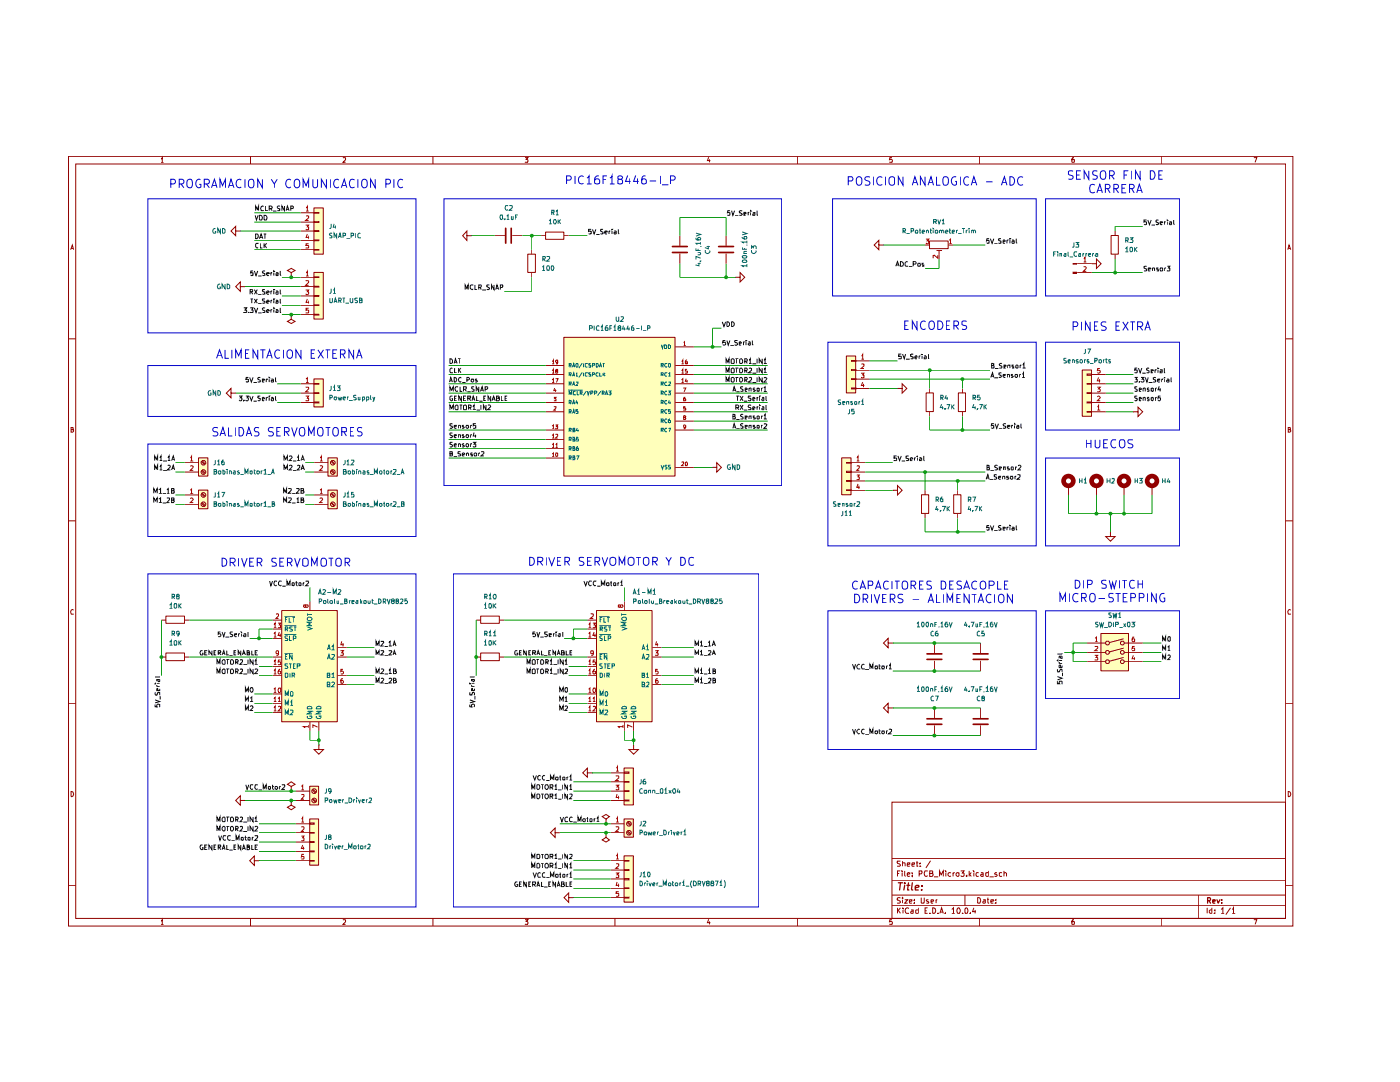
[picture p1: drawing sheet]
<svg xmlns="http://www.w3.org/2000/svg" width="279mm" height="216mm" viewBox="0 0 279 216" stroke-linecap="round" stroke-linejoin="round" font-family="sans-serif">
<g fill="none" stroke="#910000" stroke-width=".2">
<path d="M13.7 31.2h244.3v153.6h-244.3zM15.1 32.7h241.5v150.6h-241.5zM32.1 31.7l.3-.2v.9M32.1 32.4h.5M50 31.2v1.5M68.5 31.5h.5v.4l-.5 .5h.5M86.4 31.2v1.5M104.8 31.5h.6l-.4 .3 .4 .2-.1 .4-.5-.1M122.7 31.2v1.5M141.4 31.4l-.2 .6h.6M141.6 31.8v.6M159.1 31.2v1.5"/>
<path d="M178 31.5h-.4l-.1 .4 .4-.1 .2 .2-.1 .4-.5-.1M195.5 31.2v1.5M214.3 31.5h-.2l-.2 .2v.6h.5v-.4l-.3-.1-.2 .2M231.9 31.2v1.5M250.2 31.5h.6l-.3 .9M14.1 49.8l.3-.9 .3 .9M14.2 49.6h.4M257 49.8l.3-.9 .3 .9M257.1 49.6h.4M13.7 67.6h1.4M256.6 67.6h1.4M14.2 85.7l.4-.1-.1-.3h-.3v.9h.3l.2-.3-.3-.2"/>
<path d="M257.1 85.7l.4-.1v-.2l-.4-.1v.9h.3l.2-.3-.3-.2M13.7 103.9h1.4M256.6 103.9h1.4M14.7 121.7a.39 .39 0 0 0-.4 0 .39 .39 0 0 0-.2 .4l.2 .5 .4-.1M257.6 121.7a.39 .39 0 0 0-.4 0 .39 .39 0 0 0-.2 .4l.2 .5 .4-.1M13.7 140.3h1.4M14.2 157.9a.51 .51 0 0 1 .5 .6 .51 .51 0 0 1-.5 .5zM256.6 140.3h1.4M257.1 157.9a.51 .51 0 0 1 .5 .6 .51 .51 0 0 1-.5 .5zM13.7 176.7h1.4M178 160.1h78.6v23.2h-78.6zM178 178.6h78.6"/>
<path d="M178 175.6h78.6M178 171.3h78.6M179.1 174.3h.4M179.6 173.8h-.5v1.1M179.7 179.2h-.6a.44 .44 0 0 0 .1 .5 .44 .44 0 0 0 .4 .1l.1 .2-.2 .2h-.5M179.7 171.8h-.6v.5h.4l.2 .4-.2 .1h-.5M180 173.8v.1M180 174.1v.8M180.1 179.1v.2M180.1 172.3l.5-.1v.6M180.1 171.8v1M180.1 179.5v.7"/>
<path d="M180.6 179.5h.5l-.5 .7h.5M180.6 173.8v.9l.1 .2M181.1 174.5l.5-.1v-.2l-.4-.1-.1 .2v.4l.1 .2 .4-.1M181.1 172.5l.5-.1v-.2h-.5v.1v.5h.5M181.5 179.9l.5-.1v-.3l-.5 .1 .1 .6h.4M182 172.5l.5-.1v-.2h-.4l-.1 .1v.5h.5M182.1 174.7v.2M182.1 174.2v.1M182.5 179.5v.1M182.8 172.2h.5M183 171.8v1h.3M183.4 174.4l.5-.1v-.5h-.5v1.1"/>
<path d="M183.6 172.8h.1M183.6 172.2v.1M183.9 179.1v1.1h.5v-.2v-.9M185.1 173.9l-.5-.1a.68 .68 0 0 0 .3 1.1l.2-.2M185.3 179.5l-.4 .1 .5 .4-.1 .2h-.4M185.5 174.3l.6-.1v-.3l-.6-.1v1.1l.6-.1 .1-.3-.2-.2M185.7 171.7l-.9 1.5M185.8 179.9l.5-.1-.1-.3-.4 .1 .1 .6h.3M186.4 175h.8M186.8 179.5v.7M187.1 179.5l-.3 .2M187.5 174.9v-1.1l.3 .7 .5-.7v1.1"/>
<path d="M188.8 173.8v.1M188.8 174.1v.8M189.8 174.2l-.4-.1-.2 .3v.2l.2 .3 .4-.1M190.2 174.1v.8M190.5 174.1l-.3 .3M190.9 174.2h.5v.5l-.2 .2-.4-.3zM191.7 173.8h.7l-.3 .4 .3 .1v.4l-.2 .2h-.3l-.2-.2M192.6 178.6v2.1M192.9 174.7v.2M193.4 173.8v1.1M193.5 174.5l.3 .4M193.8 174.1l-.4 .4"/>
<path d="M194.4 173.8v.1M194.4 174.1v.8M195.1 179.1a.63 .63 0 0 1 .6 .4 .63 .63 0 0 1-.2 .7h-.4zM195.3 174.2l-.4-.1-.1 .3 .1 .5 .4-.1M195.8 174.2h.4v.7M196.2 179.5h.4v.7h-.4l-.1-.2 .2-.2h.3M196.2 174.4l-.4 .1-.1 .1 .2 .3 .3-.1M197 179.5h.4M197.1 179.1v.9l.3 .2M197.2 174.2h-.5v.5l.2 .2 .3-.1M197.2 173.8v1.1M197.5 175h.8"/>
<path d="M197.7 179.9l.5-.1v-.3l-.5 .1 .1 .6h.4M198.8 179.5v.1M198.9 174.2l-.2-.1-.2 .3 .3 .1 .2 .2-.2 .2-.3-.1M199.9 174.2h-.5v.5l.2 .2 .3-.1M200.4 174.2l.3-.1 .2 .2v.6M200.4 173.8v1.1M239.1 178.6v4.7M256.6 176.7h1.4M32.1 183.8l.3-.3v.9M32.1 184.4h.5M50 183.3v1.5M68.5 183.6h.5v.3l-.5 .5h.5"/>
<path d="M86.4 183.3v1.5M104.8 183.5h.6l-.4 .4 .4 .1-.1 .4h-.5M122.7 183.3v1.5M141.4 183.4l-.2 .7h.6M141.6 183.9v.5M159.1 183.3v1.5M178 183.5h-.4l-.1 .4h.4l.2 .1-.1 .4h-.5M178 180.7h78.6M179.1 181.1v1.1M179.3 181.7l.4 .5M179.7 181.1l-.6 .7M180.2 181.1v.2"/>
<path d="M180.2 181.6v.6M181.3 181.3l-.2-.2a.6 .6 0 0 0-.5 .5 .6 .6 0 0 0 .3 .6h.4M181.8 181.6h.4v.6h-.4l-.1-.2 .2-.2h.3M182.5 180.1v.1M183.3 181.1v1.1h-.5v-.5l.5-.1M184.6 181.7h.4M185.1 181.1h-.5v1.1h.5M185.5 182.2h.1M186.1 181.1a.55 .55 0 0 1 .6 .6 .55 .55 0 0 1-.6 .5zM187.2 182.2h.1M187.6 182.2l.3-1.1 .4 1.1M187.7 182h.5"/>
<path d="M188.7 182.2h.1M189.9 181.5l.4-.4v1.1M189.9 182.2h.6M191.2 181.1a.66 .66 0 0 1 .3 1.1h-.4l-.1-.4zM192.1 182.2h.1M192.7 181.2l.1-.1a.7 .7 0 0 1 .2 1.1h-.3l-.1-.1zM193.7 182.2h.1M194.4 181.1l-.3 .8h.7M194.6 181.6v.6M195.5 183.3v1.5M198.8 180.1v.1M214.3 183.5h-.2l-.2 .3v.6h.5v-.5h-.3l-.2 .1"/>
<path d="M231.9 183.3v1.5M240.9 181.1v1.1M241.9 181.1v1.1h-.4l-.2-.1v-.4l.2-.1h.4M242.4 182.2h.1M242.4 181.6v.1M243.7 181.5l.4-.4v1.1M243.7 182.2h.6M245.6 181.1l-1 1.4M245.9 181.5l.3-.4v1.1M245.9 182.2h.6M250.2 183.5h.6l-.3 .9"/>
</g>
<g fill="none" stroke="#910000" stroke-width=".25">
<path d="M179.3 176.1h.8M179.7 176.1l-.2 1.5M180.6 176.1v.2M180.6 176.7l-.2 .9M181 176.7h.6M181.3 176.1l-.2 1.5h.3M182.1 176.1l-.2 1.3 .3 .2M182.7 177.2l.6-.2 .1-.2-.1-.1-.6 .1v.8h.6M183.9 177.5v.1M184 176.7v.1M241 179.7h.4l.2-.2-.2-.4h-.4v1.1M241.3 179.7l.3 .5"/>
<path d="M242 179.9l.5-.1-.1-.3-.4 .1 .1 .6h.3M242.9 179.5l.2 .7 .4-.7M243.8 179.5v.1M243.8 180.1v.1"/>
</g>
<g fill="#ffb">
<path d="M56.3 121.9h11.1v22.2h-11.1z"/>
<path d="M61.8 163.4h1.8v9.3h-1.8z"/>
<path d="M62.7 41.5h1.9v9.3h-1.9z"/>
<path d="M62.7 54.4h1.9v9.3h-1.9z"/>
<path d="M124.6 170.8h1.8v9.2h-1.8z"/>
<path d="M124.6 163.4h1.8v3.7h-1.8z"/>
<path d="M124.6 153.3h1.8v7.4h-1.8z"/>
<path d="M61.8 156.9h1.8v3.8h-1.8z"/>
<path d="M65.5 97.8h1.9v3.8h-1.9z"/>
<path d="M62.7 75.6h1.9v5.6h-1.9z"/>
<path d="M65.5 91.4h1.9v3.6h-1.9z"/>
<path d="M39.7 97.8h1.8v3.8h-1.8z"/>
<path d="M39.7 91.4h1.8v3.6h-1.8z"/>
<path d="M219.8 126.4h5.5v7.5h-5.5z"/>
<path d="M216 73.9h1.9v9.2h-1.9z"/>
<path d="M112.6 67.4h22.1v27.6h-22.1z"/>
<path d="M169 71.1h1.8v7.3h-1.8z"/>
<path d="M168 91.4h1.9v7.4h-1.9z"/>
<path d="M119.1 121.9h11.1v22.2h-11.1z"/>
</g>
<g fill="none" stroke="#0f0f0f" stroke-width=".2">
<path d="M49.9 58.2h.4l.1-.3-.5-.1v.9M50 59.6h.5M50.2 58.2l.2 .5M50.2 59.6v.9M50.5 54.1h-.4l-.1 .4h.5v.4h-.5M50.8 54.1l.3 .9 .3-.9M50.8 57.8l.6 .9M50.8 59.6l.6 .9M50.9 43l.3 .9 .3-.9M51 42v-.9l.4 .7 .2-.7v.9M51 46.7h.4l.1 .2v.5l-.2 .2h-.3zM51.4 57.8l-.6 .9"/>
<path d="M51.4 59.6l-.6 .9M51.5 48.6h-.3l-.2 .1v.5l.3 .3 .2-.1M51.5 58.8h.7M51.5 55.1h.7M51.8 47.6l.3-.9 .4 .9M51.8 43a.54 .54 0 0 1 .5 .3 .54 .54 0 0 1-.1 .6h-.4zM51.9 47.4h.5M51.9 48.6v.9h.5M52.6 41.2a.47 .47 0 0 0-.6 .2 .47 .47 0 0 0 .2 .6h.4M52.6 46.7h.5M52.7 43a.54 .54 0 0 1 .5 .3 .54 .54 0 0 1-.1 .6h-.4zM52.7 48.6v.9"/>
<path d="M52.8 48.9l.4 .6M52.9 57.8h-.4l-.1 .2 .1 .2 .4 .1v.3h-.5M52.9 59.6h-.4l-.1 .2 .1 .3 .4 .1v.2l-.5 .1M52.9 54.1h-.4l-.1 .1 .1 .3 .4 .2v.2h-.5M52.9 46.7v.9M53 41.1v.9h.5M53.2 58.4l.5-.1-.1-.3-.4 .2v.3l.2 .2 .2-.1M53.2 54.7l.5-.1-.1-.2-.4 .1v.3l.2 .2 .2-.1M53.2 48.6l-.5 .5M53.7 41.6h.5l.1-.3-.6-.2v.9M54 41.6l.3 .4M54.1 54.4v.6"/>
<path d="M54.1 58v.7M54.1 59.9v.6M54.3 58l-.2 .2M54.3 59.9l-.2 .2M54.3 54.4l-.2 .2M54.5 42.1h.7M54.7 57.8v.1M54.7 59.6v.1M54.7 54.1h.1M54.7 54.4v.6M54.7 58v.7M54.7 59.9v.6"/>
<path d="M55.1 58.1l.2-.1 .2 .2v.5M55.1 60l.2-.1 .2 .2v.4h-.4l.1-.3h.3M55.1 54.4l.4 .1v.5M55.5 58.3l-.4 .1 .1 .3 .3-.1M55.5 54.6l-.4 .1 .1 .3 .3-.1M55.8 41.2l-.3-.1-.2 .2 .2 .3 .3 .1v.3h-.5M55.9 57.8v.7l.2 .2M55.9 59.6v.8l.2 .1M55.9 54.1v.7l.2 .2M56.8 41.1v.9l-.5-.9v.9M57.1 42l.3-.9 .3 .9M57.2 41.8h.4"/>
<path d="M58 41.6h.5v-.3l-.1-.2h-.4v.9M92.8 57.8v-.9l.4 .6 .2-.6v.9M94.4 56.9h-.4l-.1 .1v.5l.3 .3 .2-.1M94.8 56.9v.9h.4M95.5 57.4h.4l.2-.5h-.6v.9M95.8 57.4l.3 .4M96.2 57.9h.8M97.7 56.9h-.5v.3l.5 .2v.3h-.5M98.6 56.9v.9l-.5-.9v.9M98.9 57.8l.3-.9 .3 .9M99 57.5h.4M99.9 57.4l.4-.1v-.4h-.4v.9"/>
<path d="M197.4 47.6h-.4l-.1 .4h.4l.1 .5h-.5M197.7 47.6l.3 1 .3-1M198.4 48.6h.7M199.8 47.6h-.5v.2l.1 .2 .4 .1v.4h-.5M200.2 48.2l.4-.1-.2-.2-.2 .1v.5h.3M201 47.9v.7M201.3 47.9l-.3 .1M201.5 47.6v.1M201.5 47.9v.7M202 48l.2-.1 .2 .1v.6M202.4 48.1l-.4 .1 .1 .4 .3-.1M202.8 47.6v.8l.2 .2"/>
<path d="M228.8 43.9h-.5v.4h.5v.4h-.5M229.1 43.9l.3 .9 .3-.9M229.8 44.9h.7M231.2 44l-.4-.1-.1 .2 .1 .2 .4 .2v.2h-.5M231.5 44.5l.5-.1-.1-.2-.4 .1v.4l.2 .1 .2-.1M232.4 44.2v.6M232.6 44.2l-.2 .2M233 43.9v.1M233 44.2v.6M233.4 44.2l.4 .1v.5M233.8 44.4l-.4 .1 .1 .3 .3-.1M234.2 43.9v.8l.2 .1"/>
<path d="M47.7 79h.6l-.3 .4h.2v.5l-.3 .1-.2-.2M48.6 61.4h.6l-.3 .4h.2l.1 .2-.1 .4-.5-.1M48.6 79.8v.2M49.1 79h.5l-.3 .4 .3 .1v.3l-.2 .2h-.3v-.2M49.6 62.3v.1M49.6 75.3h-.5v.4h.5v.5h-.5M49.8 79l.4 1 .3-1M49.8 75.3l.4 .9 .3-.9M49.9 61.4h.6l-.3 .4 .3 .1v.4h-.6M50.6 76.3h.7M50.8 61.4l.3 1 .3-1M51.5 62.4h.7"/>
<path d="M51.5 60.6h.7M51.9 79h-.4l-.1 .2 .2 .3h.3v.3l-.1 .2-.4-.1M51.9 75.4l-.3-.1-.2 .2 .1 .2 .4 .2v.3h-.5M52.4 79.6l.4-.1-.2-.2-.2 .1v.5h.3M52.4 75.9l.4-.1-.1-.2h-.3v.6h.3M52.9 61.5l-.4-.1-.1 .2 .1 .3 .4 .1v.3l-.5 .1M53.1 75.6v.6M53.1 79.3v.7M53.2 62.1l.5-.1-.1-.2-.4 .1v.4l.4 .1M53.2 60.2h.5l-.1-.3-.4 .2v.3l.4 .1M53.5 79.3l-.4 .2M53.5 75.6h-.3l-.1 .2"/>
<path d="M53.7 79v.1M53.7 75.3v.1M53.7 75.6v.6M53.7 79.3v.7M54.1 61.8v.6M54.1 79.4l.3-.1 .2 .2v.5M54.1 75.6l.5 .1v.5M54.3 61.8l-.2 .1M54.6 79.5l-.5 .1 .1 .4 .4-.1M54.6 75.8l-.5 .1 .1 .3h.4M54.7 61.4v.1M54.7 61.8v.6"/>
<path d="M55 79v.8l.2 .2M55 75.3v.8l.2 .1M55.1 61.8h.2l.2 .1v.5h-.4l.1-.4h.3M55.9 61.4v.9l.2 .1M89.7 76.2l.3-.9 .3 .9M89.8 76h.4M90.6 75.3a.47 .47 0 0 1 .5 .5 .47 .47 0 0 1-.5 .4zM92.1 75.4a.42 .42 0 0 0-.6 .4 .42 .42 0 0 0 .6 .4M92.2 76.3h.7M93.2 75.8h.3l.2-.3-.2-.2h-.3v.9M94.1 75.6h.3l.1 .2-.1 .4-.4-.1zM95.2 75.6h-.2l-.1 .2 .4 .3-.2 .1h-.2"/>
<path d="M30.7 98.4v-.9l.3 .7 .4-.7v.9M30.9 91.9v-.9l.3 .7 .3-.7v.9M30.9 93.8v-1l.3 .7 .3-.7v1M31.7 97.7l.3-.2v.9M31.7 99.6l.3-.2v.9M31.7 98.4h.6M31.9 91.3l.2-.3v.9M31.9 93.1l.2-.3v1M31.9 91.9h.5M31.9 93.8h.5M32.5 98.5h.6M32.6 92h.7"/>
<path d="M32.6 93.9h.7M33.3 97.7l.3-.2v.9M33.3 99.4h.5v.3l-.5 .6h.5M33.3 98.4h.5M33.5 91.3l.2-.3v.9M33.5 92.9l.3-.1 .2 .3-.6 .7h.6M33.5 91.9h.5M34.2 91.9l.4-.9 .2 .9M34.2 97.9h.4l.2-.2-.1-.2h-.5v.9l.6-.1v-.3l-.2-.1M34.2 99.8h.4l.2-.2-.1-.2h-.5v.9h.4l.2-.2v-.2l-.2-.1M34.2 93.8l.4-1 .2 1M34.3 91.7h.5"/>
<path d="M34.3 93.5h.5M50.6 80.1h.7M56.6 98.4v-.9l.3 .7 .3-.7v.9M56.7 93.8v-1l.3 .7 .4-.7v1M56.7 91.9v-.9l.3 .7 .4-.7v.9M57.6 97.6l.4-.1 .1 .3-.6 .6h.6M57.6 99.4h.4l.1 .3-.6 .6h.6M57.7 92.9l.4-.1 .2 .2-.6 .8h.6M57.7 91.1l.4-.1 .2 .2-.6 .7h.6M58.3 98.5h.7M58.5 92h.6M58.5 93.9h.6"/>
<path d="M59.2 97.6l.4-.1 .1 .2-.6 .7h.6M59.2 99.6l.3-.2v.9M59.3 92.9h.5v.4l-.5 .5h.5M59.3 91.3l.3-.3v.9M59.3 91.9h.5M60.1 93.8l.3-1 .3 1M60.1 91.9l.3-.9 .3 .9M60.1 97.9l.5-.1v-.2l-.5-.1v.9h.4l.2-.3-.3-.2M60.1 99.8l.5-.1v-.3h-.5v.9h.4l.2-.4-.3-.1M60.2 91.7h.5M60.2 93.5h.5M30.7 100.3v-.9l.3 .5 .4-.5v.9"/>
<path d="M31.7 100.3h.6M32.5 100.4h.6M53.8 116l.3 .9 .3-.9M55.2 116h-.4a.48 .48 0 0 0-.1 .5 .48 .48 0 0 0 .5 .3M56.2 116h-.4l-.2 .2v.4l.2 .2h.4M56.3 117h.7M56.6 100.3v-.9l.3 .5 .3-.5v.9M57.3 116.9v-.9l.2 .6 .4-.6v.9M58.3 116.4l.3-.1 .1 .5h-.4zM58.3 100.4h.7M59 116.3h.4M59.1 116v.7l.3 .2"/>
<path d="M59.2 100.3h.5M59.6 116.4l.4-.1 .1 .5h-.5zM60.5 116.3v.6M60.7 116.3l-.2 .2M61 116h.5l.1 .1-.6 .8h.6M30.9 139.7l1 .3-1 .3M30.9 136.4h.1M31 138.1v.5h.4a.36 .36 0 0 1 .1-.3 .36 .36 0 0 1 .4-.1v.5M31.3 136.7l.2 .2M31.3 136.9h.6M31.3 136.4h.6M31.5 135.6l.1 .4 .3-.1v-.3h-.6v.3"/>
<path d="M31.9 137.5v.3h-.6l.1-.4 .1 .4M31.9 135l-1 .1M32 138.9v.7M40.4 129.8h-.3l-.2 .4 .2 .5 .4-.1v-.3h-.2M40.9 130.3h.3M41.4 129.8h-.5v.9h.5M42.3 129.8v.9l-.6-.9v.9M42.7 130.3h.3M43.1 129.8h-.4v.9h.4M43.3 134.4v-.9l.3 .7 .3-.7v.9M43.3 132.5v-.9l.3 .7 .3-.7v.9M43.6 130.3h.4v-.5h-.4v.9"/>
<path d="M43.7 130.3l.4 .4M44 126.1h-.4v.4l.3-.1 .2 .5-.2 .1h-.3M44.3 126.1l.4 .9 .2-.9M44.3 130.7l.4-.9 .2 .9M44.4 133.6l.2-.1 .3 .1-.1 .8-.4-.1zM44.4 130.4h.4M44.6 131.6l.3 .2v.7h-.5a.6 .6 0 0 1 .2-.9zM45 127.1h.8M45.2 133.5h.6M45.2 131.6h.6M45.3 129.8v.9h.4M45.4 131.6v.9"/>
<path d="M45.4 133.5v.9M45.8 130.9h.6M46 133.6l.2-.1a.52 .52 0 0 1 .4 .4 .52 .52 0 0 1-.2 .5l-.4-.1zM46.2 131.6h.2a.59 .59 0 0 1 0 .9h-.4v-.7zM46.4 126.1l-.5 .1v.2l.5 .4-.1 .2h-.4M46.7 130.3h.3M46.8 126.7l.4-.1v-.2l-.4 .1v.4l.1 .1h.3M47 134h.4l.1-.4-.1-.1h-.4v.9M47 132.1h.5v-.3l-.1-.2h-.4v.9M47.1 129.8h-.4v.9h.4M47.2 134l.3 .4M47.2 132.1l.3 .4"/>
<path d="M47.6 126.4v.6M47.9 126.4l-.3 .2M47.9 133.6h.5v.3l-.5 .5h.5M47.9 131.7h.5v.3l-.5 .5h.5M48 129.8v.9l-.5-.9v.9M48.2 126.1v.1M48.2 126.4v.6M48.4 130.7l.2-.9 .4 .9M48.5 130.4h.4M48.6 134.5h.7M48.6 132.6h.7M48.6 126.4l.5 .1v.5"/>
<path d="M49 140v-.9l.2 .6 .4-.6v.9M49 138.1v-.9l.2 .7 .4-.7v.9M49.1 126.6l-.5 .2 .1 .2h.4M49.3 130.3l.4-.1v-.4h-.4v.9h.4l.1-.3-.2-.1M49.5 126.1l.1 .9M49.5 131.6v.9M49.5 133.5v.9M49.9 139.3l.3-.2v.9M49.9 140h.6M50.1 137.2a.47 .47 0 0 1 .4 .4 .47 .47 0 0 1-.3 .5 .61 .61 0 0 1-.1-.9zM50.2 129.8v.9h.5M50.5 133.5v.9l-.6-.9v.9"/>
<path d="M50.5 131.6v.9l-.6-.9v.9M50.8 133.6l.5-.1 .1 .1-.6 .8h.6M50.8 132l.3-.4v.9M50.8 132.5h.6M50.9 130.3h.4M51.4 129.8h-.5v.9h.5M75.1 128.9v-.9l.2 .7 .3-.7v.9M75.1 134.4v-.9l.2 .7 .3-.7v.9M75.1 130.7v-.9l.2 .6 .3-.6v.9M75.1 136.3v-1l.2 .7 .3-.7v1M76.1 128.1l.4-.1 .1 .2-.6 .7h.6M76.1 133.6l.3-.1 .2 .2-.6 .7h.6"/>
<path d="M76.1 129.9l.4-.1 .1 .3-.6 .6h.6M76.1 135.4l.3-.1 .2 .3-.6 .7h.6M76.8 130.9h.6M76.8 129h.6M76.8 134.5h.6M76.8 136.4h.6M77.6 128.2l.3-.2v.9M77.6 133.7l.3-.2v.9M77.6 129.9l.5-.1 .1 .2-.6 .7h.6M77.6 135.4l.4-.1 .2 .2-.6 .8h.6M77.6 128.9h.6M77.6 134.4h.6"/>
<path d="M78.4 128.9l.3-.9 .3 .9M78.4 130.7l.3-.9 .3 .9M78.5 133.9h.5v-.3l-.1-.1h-.4v.9h.5l.1-.3-.2-.2M78.5 135.8h.5v-.3l-.1-.2h-.4v1l.6-.2v-.2l-.2-.1M78.5 130.4h.5M78.5 128.7h.5M93.8 139.7l.9 .3-.9 .3M93.8 138.1v.5a.36 .36 0 0 0 .4 0 .36 .36 0 0 0 .1-.4l.2-.1 .2 .2-.1 .4M93.8 136.4h.1M94.1 136.7l.2 .2M94.1 136.9h.6M94.1 136.4h.6"/>
<path d="M94.3 135.6l.1 .4 .3-.2-.1-.2M94.6 137.5v.3h-.5v-.3l.2-.1 .1 .4M94.7 135.6h-.6v.3M94.7 135l-.9 .1M94.8 138.9v.7M105.2 132.5v-.9l.3 .7 .3-.7v.9M105.2 134.4v-.9l.3 .7 .3-.7v.9M106.2 133.6l.2-.1 .4 .1-.1 .8-.5-.1zM106.4 131.6l.4 .2-.1 .7h-.5v-.7zM107.1 133.5h.5M107.1 131.6h.5M107.3 131.6v.9"/>
<path d="M107.3 133.5v.9M107.9 133.6l.2-.1a.52 .52 0 0 1 .4 .4 .52 .52 0 0 1-.2 .5l-.4-.1zM108.1 131.6h.1a.59 .59 0 0 1 .1 .9h-.4v-.7zM108.9 132.1h.4l.1-.3-.1-.2h-.4v.9M108.9 134h.4l.1-.4-.1-.1h-.4v.9M109.1 132.1l.3 .4M109.1 134l.3 .4M109.8 132l.2-.4v.9M109.8 133.7l.2-.2v.9M109.8 134.4h.5M109.8 132.5h.5M110.4 134.5h.8"/>
<path d="M110.4 132.6h.8M111.4 131.6v.9M111.4 133.5v.9M111.7 138.1v-.9l.4 .7 .3-.7v.9M112.4 131.6v.9l-.6-.9v.9M112.4 133.5v.9l-.6-.9v.9M112.7 132l.3-.4v.9M112.7 133.6h.5v.3l-.5 .5h.5M112.7 132.5h.5M112.9 137.2h.3v.2v.6l-.1 .1a.53 .53 0 0 1-.2-.9zM138.7 128.9v-.9l.4 .7 .3-.7v.9M139.7 128.2l.3-.2v.9"/>
<path d="M139.7 128.9h.6M140.5 129h.7M141.4 128.2l.2-.2v.9M141.4 128.9h.5M142.1 128.9l.4-.9 .3 .9M142.2 128.7h.5M211 135.9v.5h.5v-.5l.5 .1-.1 .4M211 135l1 .3-1 .4M211 131.8h.1M211.1 133.6v.5l.4-.1 .1-.4h.4v.5M211.4 132.1l.1 .3M211.4 132.4h.6"/>
<path d="M211.4 131.8h.6M211.6 130.9v.4l.4 .1v-.5h-.5l-.1 .5M212 132.8l-.1 .4h-.4l-.1-.4 .2-.1 .1 .5M212 130.3l-.1 .2h-.9M212 134.2v.7M232 128v-1l.4 .7 .2-.7v1M232 131.6v-.9l.4 .7 .2-.7v.9M232 129.8v-.9l.4 .6 .2-.6v.9M233 130.9l.2-.2 .4 .2v.2l-.6 .5h.6M233 129.2l.3-.3v.9M233 129.8h.6M233.1 127.1l.4-.1 .1 .2v.6l-.2 .2a.53 .53 0 0 1-.3-.9z"/>
<path d="M30.9 140.6v.4l.5 .1-.1-.4 .2-.2 .4 .1-.1 .5M49 141.8v-1l.2 .7 .4-.7v1M49.1 156.6l.2 .9 .4-.9M49.9 141l.4-.2 .2 .3-.6 .7h.6M50.5 156.7l-.4-.1a.48 .48 0 0 0-.2 .6 .48 .48 0 0 0 .6 .2M51.4 156.7l-.4-.1a.48 .48 0 0 0-.1 .6 .48 .48 0 0 0 .5 .2M51.6 157.6h.7M52.5 157.5v-.9l.3 .7 .3-.7v.9M53.6 157l.3-.1 .1 .5h-.4zM54.3 156.9h.4M54.4 156.6v.8l.3 .1M55 156.9l.4 .2v.3l-.2 .1-.3-.1z"/>
<path d="M55.8 156.9v.6M56 156.9l-.2 .2M56.3 156.7l.5-.1 .1 .2-.6 .7h.6M93.8 140.6v.4l.4 .1-.1-.4 .4-.2 .2 .2-.1 .4M106.1 159.4v-.9l.3 .6 .3-.6v.9M106.1 157.5v-.9l.3 .7 .3-.7v.9M106.4 154.7l.3 1 .4-1M107.1 158.5h.6a.6 .6 0 0 1-.2 .9l-.4-.2zM107.1 156.7l.1-.1a.47 .47 0 0 1 .6 .4 .47 .47 0 0 1-.5 .5l-.2-.1zM107.9 154.8l-.3-.1-.3 .3v.4l.3 .3 .3-.1M108 158.5h.5M108 156.6h.5"/>
<path d="M108.2 156.6v.9M108.2 158.5v.9M108.8 154.8l-.3-.1-.3 .3v.4l.3 .3 .3-.1M108.8 158.5h.5a.6 .6 0 0 1-.1 .9h-.2a.6 .6 0 0 1-.2-.9zM108.8 156.7l.1-.1a.47 .47 0 0 1 .5 .4 .47 .47 0 0 1-.4 .5 .6 .6 0 0 1-.2-.8zM109 155.7h.7M109.8 158.9h.5v-.4h-.5v.9M109.8 157.1h.4l.2-.2-.1-.3h-.5v.9M109.9 155.7v-1l.3 .7 .3-.7v1M110 158.9l.4 .5M110 157.1l.4 .4M110.7 158.7l.3-.2v.9"/>
<path d="M110.7 156.8l.3-.2v.9M110.7 159.4h.5M110.7 157.5h.5M111 155.1l.4 .1v.4l-.4 .1-.1-.2zM111.4 157.6h.7M111.4 159.5h.7M111.6 155.1h.4M111.8 154.7v.9l.2 .1M112.3 155.2h.4v.4h-.4zM112.3 156.6v.9M112.3 158.5v.9M113.2 155.1v.6"/>
<path d="M113.2 158.5v.9l-.5-.9v.9M113.2 156.6v.9l-.5-.9v.9M113.4 155.1l-.2 .1M113.7 158.5h.5v.3l-.5 .6h.5M113.7 156.8l.2-.2v.9M113.7 155l.2-.3v1M113.7 157.5h.5M113.7 155.7h.5M40.4 168.6h-.3a.48 .48 0 0 0-.1 .6 .48 .48 0 0 0 .5 .3v-.4h-.2M40.9 169h.3M41.4 168.6h-.5v.9h.5M42.3 168.6v.9l-.6-.9v.9"/>
<path d="M42.7 169h.3M43.1 168.6h-.4v.9h.4M43.3 165.8v-.9l.3 .7 .3-.7v.9M43.3 164v-1l.3 .7 .3-.7v1M43.6 169h.4v-.4h-.4v.9M43.6 166.8l.3 .9 .3-.9M43.7 169l.4 .5M44.3 169.5l.4-.9 .2 .9M44.4 169.3h.4M44.6 164.9l.3 .2v.6l-.2 .1a.49 .49 0 0 1-.4-.4 .49 .49 0 0 1 .3-.5zM44.6 163l.3 .2v.7h-.5a.6 .6 0 0 1 .2-.9zM45.1 166.8h-.4a.54 .54 0 0 0-.2 .5 .54 .54 0 0 0 .4 .4l.2-.1"/>
<path d="M45.2 164.9h.6M45.2 163h.6M45.3 168.6v.9h.4M45.4 163v1M45.4 164.9v.9M45.8 169.6h.6M46 166.8h-.4l-.2 .1v.5l.4 .3 .2-.1M46.2 164.9a.47 .47 0 0 1 .4 .5 .47 .47 0 0 1-.4 .4l-.2-.1v-.6zM46.2 163h.2a.59 .59 0 0 1 0 1l-.4-.1v-.7zM46.2 167.8h.7M46.7 169h.3M47 165.4h.4l.1-.2-.1-.3h-.4v.9"/>
<path d="M47 163.5h.4l.1-.3-.1-.2h-.4v1M47.1 168.6h-.4v.9h.4M47.1 167.7v-.9l.3 .6 .3-.6v.9M47.2 165.4l.3 .4M47.2 163.5l.3 .5M47.9 165h.5v.3l-.5 .5h.5M47.9 163.1h.5v.3l-.5 .6h.5M48 168.6v.9l-.5-.9v.9M48.1 167.2l.4-.1 .1 .5h-.5zM48.4 169.5l.2-.9 .4 .9M48.5 169.3h.4M48.6 165.9h.7"/>
<path d="M48.6 164h.7M48.8 167.1h.4M49 166.8v.7l.2 .2M49.3 169h.4v-.3l-.4-.1v.9h.4l.1-.3-.2-.2M49.5 163v1M49.5 164.9v.9M49.6 167.1l.3 .1v.4l-.2 .1-.2-.1zM50.2 168.6v.9h.5M50.3 167.1v.6M50.5 164.9v.9l-.6-.9v.9M50.5 163v1l-.6-1v1M50.6 167.1l-.3 .2"/>
<path d="M50.8 165l.5-.1 .1 .2-.6 .7h.6M50.8 166.8h.6v.1l-.6 .8h.6M50.8 163.3l.3-.3v1M50.8 164h.6M50.9 169h.4M51.4 168.6h-.5v.9h.5M103.3 176h-.4l-.2 .2v.5l.3 .2 .3-.1v-.3h-.2M103.7 176.4h.3M104.1 176h-.4v.9h.4M105 176v.9l-.5-.9v.9M105.5 176.4h.3M106 176h-.5v.9h.5"/>
<path d="M106.1 173.2v-.9l.3 .6 .3-.6v.9M106.1 171.3v-.8l.3 .6 .3-.6v.8M106.3 176.5h.4l.2-.2-.1-.3h-.5v.9M106.4 174.1l.3 .9 .4-.9M106.6 176.5l.3 .4M107.1 176.9l.3-.9 .3 .9M107.1 170.6h.6v.5l-.1 .2-.5-.1zM107.2 176.7h.5M107.3 172.3h.2a.59 .59 0 0 1 .1 .9l-.5-.1v-.7zM107.9 174.2l-.3-.1-.3 .3 .1 .6h.5M108 172.3h.5M108 170.5h.5"/>
<path d="M108.1 176v.9h.4M108.2 170.5v.8M108.2 172.3v.9M108.6 177h.7M108.8 174.2l-.3-.1-.3 .3 .1 .6h.5M108.8 170.6h.5l.1 .5-.1 .2-.5-.1zM109 172.3h.2a.59 .59 0 0 1 .1 .9l-.5-.1a.6 .6 0 0 1 .2-.8zM109 175.1h.7M109.5 176.4h.3M109.8 172.8h.5l.1-.4-.2-.1h-.4v.9M109.8 170.9h.5v-.4h-.5v.8M109.9 175v-.9l.3 .7 .3-.7v.9"/>
<path d="M109.9 176h-.4v.9h.4M110 172.8l.4 .4M110 170.9l.4 .4M110.7 172.5l.3-.2v.9M110.7 170.7l.3-.2v.8M110.7 173.2h.5M110.7 171.3h.5M110.9 176v.9l-.5-.9v.9M111 174.5h.4l-.1 .5h-.3zM111.2 176.9l.3-.9 .3 .9M111.3 176.7h.4M111.4 173.3h.7"/>
<path d="M111.4 171.4h.7M111.6 174.5h.4M111.8 163l.3 1 .4-1M111.8 174.1v.9h.2M112.1 176.4h.4l.1-.3-.5-.1v.9h.4l.1-.3-.2-.2M112.3 174.5h.4l-.1 .5h-.3zM112.3 170.5v.8M112.3 172.3v.9M113 176v.9h.5M113.2 174.5v.5M113.2 172.3v.9l-.5-.9v.9M113.2 170.5v.8l-.5-.8v.8"/>
<path d="M113.3 163.1l-.2-.1-.4 .3v.5l.2 .2 .4-.1M113.4 174.5l-.2 .1M113.7 172.5l.2-.2v.9M113.7 174.4l.2-.3v.9M113.7 170.6h.5v.2l-.5 .5h.5M113.7 173.2h.5M113.7 175h.5M113.7 176.4h.4M114.2 176h-.5v.9h.5M114.3 163.1l-.4-.1-.2 .3v.5l.1 .2 .5-.1M114.4 164h.7M115.4 164v-1l.2 .7 .4-.7v1"/>
<path d="M116.3 163.5l.4-.1 .1 .5-.3 .1zM117.1 163.4h.3M117.2 163v1h.2M117.7 163.4h.5l-.1 .6-.4-.1zM118.6 163.4v.6M118.8 163.4l-.2 .1M119.1 163.3l.2-.3v1M119.1 164h.5"/>
</g>
<g fill="none" stroke="#910000" stroke-width=".2">
<path d="M47 46.1v-.9l-.9 .9 .9 .9v-.9h1M48 46.1h.1M48 57.2v-.9l-1 .9 1 .9v-.9h.9M48.9 57.2h.1M58.1 54.4l.8-.4-.8-.4-.7 .4 .7 .4v.9M58.1 55.3h.1M60 42.5h2.7M60 44.3h2.7M60 46.1h2.7M60 48h2.7M60 49.8h2.7M60 55.3h2.7"/>
<path d="M60 57.2h2.7M60 59.1h2.7M62.7 41.5h1.8v9.2h-1.8zM62.7 54.4h1.8v9.3h-1.8zM62.7 42.4h.9v.1h-.9zM62.7 44.2h.9v.2h-.9zM62.7 46h.9v.2h-.9zM62.7 47.9h.9v.1h-.9zM62.7 49.7h.9v.2h-.9zM62.7 55.2h.9v.2h-.9zM62.7 57.1h.9v.2h-.9zM62.7 59h.9v.1h-.9z"/>
<path d="M175.4 48.9v-.9l-.9 .9 .9 .9v-.9h.9M176.3 48.9h.1M184.6 48.9h.9M185.5 48.1h3.7v1.5h-3.7zM186.9 50h1.1M187.4 50v1.7M189.3 48.9h.9M217.9 52.6h.9v-.9l1 .9-1 1v-1M217.9 52.6h.1M221.7 47h1.5v3.7h-1.5zM222.5 46.1v.9M222.5 50.8v.9"/>
<path d="M46.1 78.4v-.9l-.9 .9 .9 1v-1h.9M47 78.4h.1M58.1 62.8v.9l.8 .4-.8 .5-.7-.5 .7-.4M58.1 62.8h.1M60 60.9h2.7M60 62.8h2.7M60 76.6h2.7M60 78.4h2.7M62.7 75.6h1.8v5.6h-1.8zM62.7 60.8h.9v.2h-.9zM62.7 62.7h.9v.2h-.9zM62.7 76.5h.9v.2h-.9z"/>
<path d="M62.7 78.4h.9v.1h-.9zM36.9 98.8h2.8M36.9 92.3h2.8M36.9 94.2h2.8M39.6 97.8h1.9v3.7h-1.9zM39.6 91.4h1.9v3.6h-1.9zM40.2 98.5l.6 .6M40.2 92.1l.6 .6M40.2 93.9l.6 .6M40.3 98.4l.6 .6M40.3 91.9l.6 .7M40.3 93.8l.6 .6"/>
<path d="M60 80.3h2.7M62.7 80.2h.9v.2h-.9zM62.7 98.8h2.8M62.7 92.3h2.8M62.7 94.2h2.8M65.4 97.8h1.9v3.7h-1.9zM65.4 91.4h1.9v3.6h-1.9zM66.1 98.5l.6 .6M66.1 92.1l.6 .6M66.1 93.9l.6 .6M66.2 98.4l.6 .6M66.2 91.9l.6 .7"/>
<path d="M66.2 93.8l.6 .6M213.2 96.9v1.9M218.8 96.9v1.9M224.3 96.9v1.9M229.9 96.9v1.9M36.9 100.6h2.8M40.2 100.4l.6 .6M40.3 100.3l.6 .6M62.7 100.6h2.8M66.1 100.4l.6 .6M66.2 100.3l.6 .6M221.6 106.1v1h.9l-.9 .9-.9-.9h.9"/>
<path d="M221.6 106.1h.1M32.2 123.7h.9M32.2 131.1h.9M33.1 130.3h3.7v1.5h-3.7zM33.1 122.9h3.7v1.5h-3.7zM36.9 123.7h.9M36.9 131.1h.9M54.4 123.7h1.9M54.4 131.1h1.9M54.4 134.8h1.9M54.4 138.5h1.9M54.4 125.5h1.9"/>
<path d="M54.4 127.4h1.9M54.4 133h1.9M56.2 121.8h11.1v22.2h-11.1zM61.8 120v1.9M67.4 131.1h1.8M67.4 129.2h1.8M67.4 134.8h1.8M67.4 136.6h1.8M195.7 128.3v2M195.7 131.9v2M217 128.3h3.7M217 130.2h3.7"/>
<path d="M217 132h3.7M219.7 126.4h5.5v7.5h-5.5zM224.2 127.5l-2.8 .7M224.2 129.3l-2.8 .8M224.2 131.2l-2.8 .8M224.3 128.3h3.7M224.3 130.2h3.7M224.3 132h3.7M48 159.7v-.9l-1 .9 1 1v-1h.9M48.9 159.7h.1M54.4 140.3h1.9M54.4 142.2h1.9"/>
<path d="M58.1 159.7v1l.8 .4-.8 .5-.7-.5 .7-.4M58.1 159.7h.1M58.1 156.9l.8-.4-.8-.5-.7 .5 .7 .4v1M58.1 157.9h.1M59.1 157.9h2.7M59.1 159.7h2.7M61.8 156.9h1.8v3.7h-1.8zM61.8 144.1v1.7M62.4 157.6l.5 .7M62.4 159.5l.5 .6M62.4 157.5l.7 .6M62.4 159.4l.7 .6"/>
<path d="M63.6 148.6v1h1l-1 .9-.9-.9h.9M63.6 148.6h.1M63.6 144.1v1.7M117.2 154.2v-.9l-.9 .9 .9 .9v-.9h1M118.2 154.2h.1M121.9 154.2h2.7M121.9 156h2.7M121.9 157.9h2.7M121.9 159.7h2.7M124.5 153.2h1.9v7.4h-1.9zM124.6 154.1h.9v.2h-.9zM124.6 155.9h.9v.2h-.9z"/>
<path d="M124.6 157.8h.9v.1h-.9zM124.6 159.6h.9v.2h-.9zM126.4 148.6v1h1l-1 .9-.9-.9h.9M126.4 148.6h.1M50.8 171.7v-.9l-1 .9 1 1v-1h.9M51.7 171.7h.1M59.1 164.4h2.7M59.1 166.2h2.7M59.1 168h2.7M59.1 169.9h2.7M59.1 171.7h2.7M61.8 163.4h1.8v9.2h-1.8z"/>
<path d="M61.8 164.2h.9v.3h-.9zM61.8 166.1h.9v.1h-.9zM61.8 167.9h.9v.2h-.9zM61.8 169.8h.9v.2h-.9zM61.8 171.7h.9v.1h-.9zM110.8 166.2v-1l-.9 1 .9 .9v-.9h.9M111.7 166.2h.1M113.5 179.1v-.9l-.9 .9 .9 .9v-.9h.9M114.4 179.1h.1M120.9 166.2v.9l.7 .5-.7 .4-.7-.4 .7-.5M120.9 166.2h.1M120.9 163.4l.7-.5-.7-.4-.7 .4 .7 .5v1"/>
<path d="M120.9 164.4h.1M121.9 164.4h2.7M121.9 166.2h2.7M121.9 171.7h2.7M121.9 173.6h2.7M121.9 175.4h2.7M121.9 177.2h2.7M121.9 179.1h2.7M124.5 170.8h1.9v9.2h-1.9zM124.5 163.4h1.9v3.6h-1.9zM124.6 171.7h.9v.1h-.9zM124.6 173.5h.9v.2h-.9z"/>
<path d="M124.6 175.3h.9v.3h-.9zM124.6 177.2h.9v.1h-.9zM124.6 179h.9v.2h-.9zM125.2 164.1l.6 .6M125.2 166l.6 .6M125.3 164l.6 .5M125.3 165.8l.6 .6"/>
<circle cx="40.6" cy="92.3" r=".47"/>
<circle cx="40.6" cy="94.2" r=".47"/>
<circle cx="40.6" cy="98.8" r=".47"/>
<circle cx="66.4" cy="92.3" r=".47"/>
<circle cx="66.4" cy="98.8" r=".47"/>
<circle cx="66.4" cy="94.2" r=".47"/>
<circle cx="40.6" cy="100.6" r=".47"/>
<circle cx="66.4" cy="100.6" r=".47"/>
<circle cx="221" cy="128.3" r=".38"/>
<circle cx="221" cy="132" r=".38"/>
<circle cx="221" cy="130.2" r=".38"/>
<circle cx="224" cy="130.2" r=".38"/>
<circle cx="224" cy="132" r=".38"/>
<circle cx="224" cy="128.3" r=".38"/>
<circle cx="62.7" cy="157.9" r=".47"/>
<circle cx="62.7" cy="159.7" r=".47"/>
<circle cx="125.5" cy="166.2" r=".47"/>
<circle cx="125.5" cy="164.4" r=".47"/>
</g>
<g fill="none" stroke="#b90000" stroke-width=".2">
<path d="M61 44.9h.6l-.3 .4h.3v.5h-.6M61 57.9h.6l-.3 .3 .3 .1v.3l-.2 .2-.4-.2M61.1 41.4l.2-.2v.9M61.1 43.1h.5v.4l-.6 .5h.6M61.1 54.4l.2-.3v1M61.1 56.1l.4-.1 .1 .3-.6 .6h.6M61.1 42.1h.5M61.1 55.1h.5M61.3 46.7l-.2 .7h.6M61.3 59.6l-.2 .7h.6M61.5 47v.7M61.5 60v.6"/>
<path d="M61.6 48.6h-.5v.5h.5l-.1 .4-.4-.1M184.8 47.7h.6l-.4 .3h.3v.6h-.3l-.2-.1M187.2 50.9v.6l-.7-.6-.3 .1 .1 .4M189.4 48l.3-.3v.9M189.4 48.6h.5M61 79h.6l-.3 .5h.3v.4h-.6M61.1 75.6l.2-.2v.9M61.1 77.3h.4l.1 .3-.6 .6h.6M61.1 76.3h.5M61.6 61.5h-.5v.4h.5v.5h-.5M38 97.8l.2-.2v.9M38 99.5l.3-.1 .3 .2-.6 .7h.6"/>
<path d="M38 91.3l.2-.2v.9M38 93a.31 .31 0 0 1 .4 0 .31 .31 0 0 1 .1 .3l-.5 .6h.6M38 98.5h.6M38 92h.6M63.9 97.8l.2-.2v.9M63.9 99.5l.1-.1h.2l.2 .3-.6 .6h.6M63.9 91.3l.2-.2v.9M63.9 93l.3-.1 .2 .3-.6 .7h.6M63.9 98.5h.5M63.9 92h.5M54.7 137.5l.2-.2v.9M54.7 139.4l.2-.3v.9"/>
<path d="M54.7 124.6l.2-.3v1M54.7 126.4l.2-.2v.9M54.7 132l.2-.3v.9M54.7 133.8l.2-.2v.9M54.7 138.2h.5M54.7 140h.5M54.7 125.3h.5M54.7 127.1h.5M54.7 132.6h.5M54.7 134.5h.5M55.1 122.6h.5v.3l-.5 .5h.5M55.5 139.4l.3-.3v.9"/>
<path d="M55.5 124.3h.5l-.2 .4 .2 .1v.4h-.5M55.5 140h.5M55.6 130.3l-.1 .1h-.3a.33 .33 0 0 1-.1-.4 .33 .33 0 0 1 .5-.1v.7l-.4 .2M55.6 137.4l.3-.1 .1 .2v.5l-.2 .2a.53 .53 0 0 1-.2-.8zM55.8 126.1l-.3 .7h.6M55.9 133.6h-.2l-.2 .7 .2 .2 .3-.1v-.4l-.3-.1-.2 .2M55.9 126.4v.7M56 131.7h-.4l-.1 .4h.5v.4h-.5M61 120.9l.1-.2h.3l.1 .2-.2 .3h-.1l-.2-.1-.1-.4h-.2l-.1 .3 .1 .2 .3-.2M67.9 129.8h.6l-.3 .5h.3v.1v.4l-.6-.1M68.2 128l-.2 .7h.6M68.5 133.6h-.5v.4l.4-.1 .1 .4-.1 .2-.4-.1"/>
<path d="M68.5 135.4l-.5 .2v.7l.4 .1 .1-.2-.1-.4-.4 .1M68.5 128.3v.7M218.5 130.8h.6l-.4 .4 .4 .1v.3h-.6M218.6 127.4l.2-.3v1M218.6 129.1l.4-.1 .1 .3-.6 .5h.6M218.6 128.1h.5M226.2 130.8l-.3 .6h.6M226.4 127.1h-.3l-.2 .8 .2 .2 .3-.1v-.5h-.4l-.1 .1M226.4 131.1v.6M226.4 129h-.4l-.1 .4 .5-.1v.5h-.5M54.7 141.2l.2-.3v1M54.7 141.9h.5"/>
<path d="M55.5 141h.5v.4l-.5 .5h.5M60.2 156.9l.2-.2v.9M60.2 158.6h.5v.3l-.5 .6h.5M60.2 157.6h.5M61.5 145h-.9l.2 .2M61.5 144.7v.5M63.4 145.1l-1-.4v.5M122.9 156.7h.6l-.4 .3 .4 .1v.4h-.6M123 153.2l.2-.2v.9M123 154.9l.4-.1 .1 .4-.6 .5h.6M123 153.9h.5M123.1 158.5l-.1 .6h.6"/>
<path d="M123.4 158.8v.7M60.2 163.4l.2-.3v.9M60.2 165.1h.5v.3l-.5 .5h.5M60.2 166.8h.5l-.3 .4 .3 .1v.4h-.5M60.2 164h.5M60.4 168.6l-.2 .7h.5M60.6 169v.5M60.7 170.5h-.5v.5l.4-.1 .1 .4h-.5M122.9 174.2h.6l-.4 .3 .4 .1v.4h-.6M123 170.8l.2-.3v.9M123 172.4h.5v.4l-.6 .5h.6M123 163.4l.2-.3v.9"/>
<path d="M123 165.1l.4-.1 .1 .4-.6 .5h.6M123 164h.5M123 171.4h.5M123.1 176l-.1 .7h.6M123.4 176.3v.7M123.5 177.9h-.5v.5h.5v.4h-.5"/>
</g>
<g fill="none" stroke="#006665" stroke-width=".2">
<path d="M56.8 123h2.1M56.8 130.3h1.7M56.8 124.8h2.3M56.8 126.6h2.3M56.9 138.9v-.9l.4 .6 .2-.6v.9M56.9 125.5h.5v-.3l-.5-.1v.8M56.9 134.3h.4l.1 .2v.5l-.1 .2h-.4zM56.9 123.7h.4M56.9 131h.4M57.2 125.5l.2 .4M57.4 123.2h-.5v1M57.4 130.6h-.5v.9h.5"/>
<path d="M57.4 127l-.4-.1-.1 .1 .1 .4 .4 .2v.2h-.5M57.4 132.5h-.5v.1l.1 .3 .4 .1v.2l-.1 .2-.4-.1M57.7 123.2v1h.4M57.7 132.5h.5M57.8 126.9v.9h.4M57.9 134.3v.9M58 132.5v.9M58.1 138l.4 .1-.1 .8h-.4v-.2v-.6zM58.3 130.6v.9l-.5-.9v.9M58.3 134.7h.4l.1-.3-.5-.1v.9M58.4 125.1h-.5l-.1 .2 .6 .5-.2 .1h-.4M58.4 123.2h.5"/>
<path d="M58.5 127.4h.5l.1-.4-.6-.1v.9M58.5 132.9h.3M58.5 134.7l.3 .5M58.6 123.2v1M58.6 125.1h.5M58.9 125.1v.8M59 132.5h-.5v.9h.5M59.3 132.9h.5v-.4h-.5v.9M61.3 125.1l1 .3-1 .4M61.3 123.3l.1-.1a.6 .6 0 0 1 .9 .2v.2a.59 .59 0 0 1-1 .1zM61.3 122.4v.5M61.3 122.6h1"/>
<path d="M62.3 124.2h-1l.6 .3-.6 .3h1M65.3 131.5l.4-.9 .2 .9M65.3 129.7l.4-1 .2 1M65.3 134.7h.4l.1-.1-.1-.3h-.4v.9l.5-.1v-.3l-.1-.1M65.3 136.6h.4l.1-.2-.1-.3h-.4v.9l.5-.1v-.2l-.1-.1M65.4 131.3h.4M65.4 129.4h.4M66.2 130.7l.5-.1 .1 .2-.6 .7h.6M66.2 129l.3-.3v1M66.2 134.6l.3-.3v.9M66.2 136.2l.4-.1 .2 .2v.1l-.6 .6h.6M66.2 129.7h.6"/>
<path d="M66.2 135.2h.6M56.9 140.8v-1l.4 .7 .2-.7v1M56.9 142.6v-.9l.4 .7 .2-.7v.9M58 140.1l.2-.3v1M58 141.8l.4-.1 .1 .4-.6 .5h.6M58 140.8h.5M61.3 142.9v.3l.2 .2h.5l.3-.3-.1-.2h-.4v.1M61.3 141.9h1l-1 .6h1M61.4 141a.55 .55 0 0 1 .9 .4h-1zM63.1 141.9h1l-1 .6h1M63.2 142.9l-.1 .2 .3 .3h.5l.2-.2v-.3h-.4v.1M63.2 141.1l.3-.2 .5 .1 .1 .4h-1z"/>
</g>
<path d="M194.2 131.6h3M194.2 130.5h3" fill="none" stroke="#910000" stroke-width=".34"/>
<g fill="none" stroke="#910000" stroke-width=".93">
<circle cx="213.2" cy="96" r=".97"/>
<circle cx="218.8" cy="96" r=".97"/>
<circle cx="224.3" cy="96" r=".97"/>
<circle cx="229.9" cy="96" r=".97"/>
</g>
<path d="M214.2 52.5h.6v.2h-.6z" fill="#910000"/>
<path d="M214.2 52.5h.6v.2h-.6z" fill="none" stroke="#910000" stroke-width=".2"/>
<path d="M214.2 54.3h.6v.3h-.6z" fill="#910000"/>
<g fill="none" stroke="#910000" stroke-width=".2">
<path d="M93.2 47v-.9l-.9 .9 .9 1v-1h.9M94.1 47h.1M98.8 47h2M102.2 47h2.1M105.3 50.7h1.5v3.7h-1.5zM106.1 49.8v1M106.1 54.4v.9M108 47h.9M108.9 46.3h3.6v1.5h-3.6zM112.6 47h.9M135.7 47v2.1M135.7 50.6v2"/>
<path d="M144.9 47v2.1M144.9 50.6v2M146.8 55.3h.9v1l.9-1-.9-.9v.9M146.8 55.3h.1M214.2 54.3h.6v.3h-.6zM214.8 52.6h3.1M214.8 54.4h3.1M108.9 78.4h3.7M108.9 76.6h3.7M108.9 74.7h3.7M108.9 72.9h3.7M112.5 67.3h22.2v27.7h-22.2z"/>
<path d="M134.7 78.4h3.8M134.7 76.6h3.8M134.7 74.7h3.8M134.7 69.2h3.8M134.7 72.9h3.8M168.9 71h1.9v7.4h-1.9zM169.9 71.9h.9v.2h-.9zM169.9 73.7h.9v.3h-.9zM169.9 75.6h.9v.1h-.9zM169.9 77.4h.9v.2h-.9zM170.8 72h2.7M170.8 73.9h2.7"/>
<path d="M170.8 75.6h2.7M170.8 77.5h2.7M179.1 77.5h.9v-.9l1 .9-1 .9v-.9M179.1 77.5h.1M184.8 78.4h1.5v3.7h-1.5zM185.5 77.5v.9M191.3 78.4h1.4v3.7h-1.4zM192.1 77.5v.9M216 73.8h1.8v9.3h-1.8zM217 78.4h.9v.1h-.9zM217 76.5h.9v.2h-.9zM217 74.6h.9v.3h-.9z"/>
<path d="M217.9 78.4h2.8M217.9 76.6h2.8M217.9 74.7h2.8M108.9 82.2h3.7M108.9 80.3h3.7M108.9 85.8h3.7M108.9 91.4h3.7M108.9 89.5h3.7M108.9 87.7h3.7M134.7 82.2h3.8M134.7 80.3h3.8M134.7 84h3.8"/>
<path d="M134.7 85.8h3.8M134.7 93.3h3.8M142.2 93.3h.8v-1l1 1-1 .9v-.9M142.2 93.3h.1M168 91.4h1.8v7.3h-1.8zM169 92.2h.9v.2h-.9zM169 94h.9v.3h-.9zM169 95.9h.9v.2h-.9zM169 97.7h.9v.2h-.9zM169.9 92.3h2.8M169.9 94.2h2.8M169.9 96h2.8"/>
<path d="M169.9 97.8h2.8M178.2 97.8h.9v-.9l.9 .9-.9 1v-1M178.2 97.8h.1M183.9 98.7h1.4v3.7h-1.4zM184.6 97.8v1M185.5 82.2v.9M190.3 98.7h1.5v3.7h-1.5zM191.1 97.8v1M192.1 82.2v.9M217 82.1h.9v.2h-.9zM217 80.2h.9v.2h-.9zM217.9 82.2h2.8"/>
<path d="M217.9 80.3h2.8M226.2 82.2h.9v-1l.9 1-.9 .9v-.9M226.2 82.2h.1M184.6 102.5v.9M191.1 102.5v.9M95 131.1h1M95 123.7h1M95.9 130.3h3.8v1.5h-3.8zM95.9 122.9h3.8v1.5h-3.8zM99.7 131.1h.9M99.7 123.7h.9M117.2 131.1h1.9"/>
<path d="M117.2 123.7h1.9M117.2 134.8h1.9M117.2 138.5h1.9M117.2 125.5h1.9M117.2 127.4h1.9M117.2 133h1.9M119 121.8h11.1v22.2h-11.1zM124.6 120v1.9M130.2 131.1h1.8M130.2 129.2h1.8M130.2 134.8h1.8M130.2 136.6h1.8"/>
<path d="M177.2 128.3v-.9l-.9 .9 .9 .9v-.9h1M178.2 128.3h.1M186.5 128.3v2M186.5 131.9v2M117.2 140.3h1.9M117.2 142.2h1.9M124.6 144.1v1.7M126.4 144.1v1.7M177.2 141.3v-1l-.9 1 .9 .9v-.9h1M178.2 141.3h.1M186.5 141.3v2M186.5 144.7v2.1"/>
<path d="M195.7 141.3v2M195.7 144.7v2.1"/>
</g>
<g fill="none" stroke="#b90000" stroke-width=".2">
<path d="M216.3 51.6l.2-.2v.9M216.3 53.3l.3-.1 .2 .3-.6 .6h.6M216.3 52.3h.5M110.2 75.8l.2-.2v.7M110.2 74l.2-.3v.8M110.2 72.1l.2-.3v.8M110.2 76.3h.4M110.2 74.5h.4M110.2 72.6h.4M110.5 79.3h.5l-.3 .2 .3 .1v.4h-.5M110.7 77.4l-.2 .5h.5M110.9 75.6h.5l-.4 .7"/>
<path d="M110.9 77.7v.5M111 74l-.1-.1 .3-.2 .1 .3h-.3l-.1 .2 .1 .3 .3-.1-.1-.4M111.3 72.2l-.3 .1-.1-.3 .1-.2 .3 .1v.5l-.1 .2h-.2M136 75.8l.3-.2v.7M136 74l.3-.3v.8M136 72.1l.3-.3v.8M136 76.3h.4M136 74.5h.4M136 72.6h.4M136.4 77.4h.5l-.4 .8M136.4 68.4l.2-.2v.8M136.4 69h.5"/>
<path d="M136.8 79.3h-.3l-.1 .2v.5l.5-.1-.1-.4h-.4v.2M136.9 75.6l-.1 .5h.4M137.1 73.7h-.3v.3l.4 .1-.1 .4-.3-.1M137.1 71.8h-.2l-.1 .3v.4h.4l-.1-.3-.3 .1M137.1 75.8v.5M171.8 74.5h.6l-.2 .3 .2 .1v.4h-.6M171.9 71l.3-.3v1M171.9 72.7h.5v.3l-.6 .5h.6M171.9 71.7h.5M172.2 76.2l-.3 .7h.6M172.3 76.6v.7M219 79.2l.3-.2 .3 .3-.6 .7h.6"/>
<path d="M219 77.3h.6l-.4 .3 .4 .2v.2l-.3 .2-.3-.1M219.2 75.3l-.2 .7h.6M219.4 75.6v.7M219.5 73.5h-.4l-.1 .5h.5l.1 .3-.3 .2-.3-.1M110.2 90.6l.2-.2v.7M110.2 88.7l.2-.2v.8M110.2 86.9l.2-.2v.7M110.2 85l.2-.2v.8M110.2 91.1h.4M110.2 89.3h.4M110.2 87.4h.4M110.2 85.6h.4"/>
<path d="M110.5 81.2h.5v.2l-.5 .4h.5M110.9 88.7l.2-.2v.8M110.9 86.7h.4v.3l-.4 .4h.4M110.9 84.8h.4l-.3 .3h.3v.4h-.4M110.9 89.3h.4M111 90.4l.3 .1-.1 .6h-.2zM136 92.2h.4v.3l-.4 .4h.4M136.5 83.3l-.1-.3 .3-.1 .2 .2-.1 .2-.4 .1v.3h.4l.1-.3-.2-.1M136.8 81.2h-.4v.3l.4-.1 .1 .3h-.5M136.9 85.1l-.4 .2-.1-.4 .3-.1 .2 .2-.2 .6h-.3M136.9 92.2l.3 .3-.1 .4-.3-.1v-.5zM171 91.3l.2-.2v.9"/>
<path d="M171 93h.5v.3l-.5 .6h.5M171 94.8h.5l-.3 .3 .3 .1v.4h-.5M171 92h.5M171.2 96.6l-.2 .6h.6M171.4 96.9v.7M219 81.2l.2-.3v.9M219 81.8h.6M117.5 137.5l.2-.2v.9M117.5 139.4l.2-.3v.9M117.5 124.6l.2-.3v1M117.5 126.4l.2-.2v.9M117.5 132l.2-.3v.9"/>
<path d="M117.5 133.8l.2-.2v.9M117.5 138.2h.5M117.5 140h.5M117.5 125.3h.5M117.5 127.1h.5M117.5 132.6h.5M117.5 134.5h.5M117.9 122.6h.5v.3l-.6 .5h.6M118.3 139.4l.3-.3v.9M118.3 124.3h.5l-.2 .4 .2 .1v.4h-.5M118.3 140h.5M118.4 130.3l-.1 .1h-.3l-.1-.5h.5v.7l-.4 .2"/>
<path d="M118.4 137.4l.3-.1 .1 .2v.5l-.1 .2a.53 .53 0 0 1-.3-.8zM118.6 126.1l-.3 .7h.6M118.7 133.6h-.2l-.2 .7 .2 .2 .3-.1v-.4l-.3-.1-.2 .2M118.7 126.4v.7M118.8 131.7h-.4l-.1 .4h.5v.4h-.5M123.8 120.9l.1-.2h.3l.1 .2-.1 .3h-.2l-.3-.5-.3 .1v.3l.2 .1 .2-.2M130.8 129.8h.6l-.4 .5h.3l.1 .1-.1 .4-.5-.1M131 128l-.1 .7h.5M131.3 133.6h-.4v.4l.3-.1 .2 .4-.2 .2-.3-.1M131.3 135.4l-.4 .2v.7l.3 .1 .2-.2-.2-.4-.3 .1M131.3 128.3v.7M117.5 141.2l.2-.3v1"/>
<path d="M117.5 141.9h.5M118.3 141h.5v.4l-.5 .5h.5M124.3 145h-.9l.3 .2M124.3 144.7v.5M126.2 145.1l-.9-.4v.5"/>
</g>
<g fill="none" stroke="#0f0f0f" stroke-width=".2">
<path d="M118 45.8h-.5v.4h.5v.4h-.5M118.2 45.8l.4 .9 .3-.9M119 46.8h.7M120.4 45.8h-.5a.42 .42 0 0 0 .5 .6v.2h-.6M120.7 46.4l.5-.1-.1-.2-.4 .1v.3l.2 .2 .2-.1M121.5 46.1v.6M121.8 46.1l-.3 .2M122.1 45.8h.1M122.1 46.1v.6M122.6 46.1l.4 .1v.5M123 46.3l-.4 .1v.3l.4-.1M123.4 45.8v.7l.2 .2"/>
<path d="M145.7 42h-.5v.5h.5v.4h-.5M146 42l.3 1 .3-1M146.7 43.1h.7M148.1 42.1l-.4-.1-.2 .2 .1 .3 .5 .2-.1 .3h-.5M148.5 42.7l.4-.1-.1-.2h-.3v.6h.3M149.3 42.4v.6M149.6 42.4l-.3 .1M149.8 42v.1M149.8 42.4v.6M150.2 42.4h.5v.6h-.5v-.3l.5-.1M151.1 42v.9l.2 .1M178.8 53.1l.3-.9 .4 .9"/>
<path d="M178.9 52.9h.5M179.7 52.2a.51 .51 0 0 1 .5 .3 .51 .51 0 0 1-.2 .6h-.3zM181.1 52.3l-.2-.1-.3 .3v.5l.2 .1 .3-.1M181.4 53.2h.7M182.2 52.7h.5l.1-.3-.1-.2h-.5v.9M183.3 52.5h.3v.6l-.4-.1zM184.4 52.5h-.4l.1 .4h.3v.2h-.4M228.8 53.2h-.5l.1 .4 .4 .1-.1 .4h-.4M229.2 53.7l.5-.1-.1-.1-.4 .1v.4l.4 .1M230 53.6h.4v.5M230 53.5v.6M231.2 53.5h-.4v.2l.4 .1v.3h-.4"/>
<path d="M231.6 53.5l.4 .1-.1 .5h-.3zM232.5 53.5v.6M232.7 53.5l-.2 .1M233 53.1h.5l-.3 .4 .3 .1v.4h-.5M89.8 78.1v-.9l.3 .7 .4-.7v.9M89.8 71.6h.2l.3 .2v.5l-.2 .2h-.3zM90.3 73.5l-.3-.1-.2 .3 .1 .6h.4M90.3 79h-.3l-.2 .2v.5l.2 .3 .3-.1v-.4h-.2M90.6 72.5l.3-.9 .3 .9M90.7 73.4v1h.4M90.7 72.3h.4M90.7 79.5h.4"/>
<path d="M91.1 79h-.4v1h.4M91.4 77.3l-.4-.1a.48 .48 0 0 0-.2 .6 .48 .48 0 0 0 .6 .2M91.4 71.6h.5M91.5 73.4v1M91.7 73.9l.3 .5M91.7 71.6v.9M91.8 77.2v.9h.4M92 73.4l-.5 .6M92.1 79v1l-.5-1v1M92.5 77.7h.4l.2-.3-.1-.2h-.5v.9M92.5 79.5h.3M92.8 77.7l.3 .4"/>
<path d="M93 79h-.5v1h.5M93.3 78.2h.6M93.3 79.5h.6v-.5h-.6v1M93.6 79.5l.3 .5M94.2 80l.2-1 .4 1M94.3 79.6h.4M94.6 77.2h-.4l-.1 .1 .5 .5v.2h-.5M95.1 79v1h.4M95.5 77.2v.9l-.5-.9v.9M95.9 78.1l.3-.9 .3 .9M96 77.9h.4M96.6 79.5h.2"/>
<path d="M96.8 77.7h.4l.1-.4-.5-.1v.9M97 79h-.4v1h.4M97.9 79v1l-.5-1v1M98.2 80l.3-1 .3 1M98.3 79.6h.5M99.1 79.5l.5-.1v-.3l-.5-.1v1h.4l.2-.4-.3-.1M100 79v1h.5M100.8 79.5h.3M101.2 79h-.4v1h.4M144.1 64.2l.4 1 .3-1M144.7 67.9h-.4l-.1 .5 .5-.1 .1 .4-.2 .2-.4-.1M144.9 74.4v-1l.3 .7 .3-.7v1"/>
<path d="M144.9 72.5v-.9l.3 .7 .3-.7v.9M144.9 76.2v-.9l.3 .7 .3-.7v.9M145.1 64.2h.2l.3 .3v.4l-.3 .3h-.2zM145.1 67.9l.2 1 .4-1M145.8 69h.6M146 64.2h.3l.2 .3v.4l-.2 .3h-.3zM146.1 73.4l.4 .2-.1 .8-.5-.1v-.7zM146.1 71.6l.4 .2-.1 .7-.5-.1v-.6zM146.1 75.3l.4 .2v.6l-.2 .1-.4-.1v-.6zM146.3 78.1l.2-.9 .4 .9M146.3 77.9h.5M146.8 71.6h.6"/>
<path d="M146.8 73.4h.6M146.8 75.3h.6M146.9 78.2h.7M146.9 79h.6M147 71.6v.9M147 73.4v1M147 75.3v.9M147.2 67.9h-.5l-.1 .2 .2 .3h.2l.2 .3-.2 .2-.4-.1M147.2 79v1M147.5 68.5h.5l-.2-.3-.3 .1v.5h.4M147.7 79l.6 1M147.8 73.4a.52 .52 0 0 1 .4 .4 .52 .52 0 0 1-.2 .6l-.4-.1v-.7z"/>
<path d="M147.8 71.6h.2a.59 .59 0 0 1 0 .9l-.4-.1v-.6zM147.8 75.3a.47 .47 0 0 1 .4 .5 .47 .47 0 0 1-.4 .4l-.2-.1v-.6zM148.3 77.2h-.4l-.1 .1 .5 .5v.2h-.5M148.3 79l-.6 1M148.4 68.2v.7M148.6 74h.4l.1-.2-.1-.4h-.4v1M148.6 72.1h.5v-.3l-.1-.2h-.4v.9M148.6 75.8h.4l.1-.3-.1-.2h-.4v.9M148.6 68.2l-.2 .2M148.7 77.8l.4-.1-.1-.3-.3 .1v.5h.4M148.8 74l.3 .4M148.8 72.1l.3 .4"/>
<path d="M148.8 75.8l.3 .4M148.9 67.9v.1M148.9 68.2v.7M149.4 68.3h.3v.6M149.5 77.5h.4v.6M149.5 73.5h.5v.4l-.6 .5h.6M149.5 71.8l.2-.2v.9M149.5 75.4h.5v.3l-.6 .5h.6M149.5 77.4v.7M149.5 72.5h.5M149.7 68.5l-.4 .1 .2 .3 .2-.1M149.9 79h-.5l-.1 .2 .2 .3 .4 .1-.1 .3h-.5"/>
<path d="M150.2 67.9v.8l.1 .2M150.2 76.3h.7M150.2 74.5h.7M150.2 72.6h.7M150.2 79.6l.5-.1-.2-.2-.3 .1v.5h.4M150.7 77.5l-.3-.1-.1 .4 .4 .1-.1 .2-.3-.1M151.1 77.5h.4v.5h-.4zM151.1 71.6v.9M151.1 73.4v1M151.1 75.3v.9M151.1 79.3v.7M151.3 79.3l-.2 .2"/>
<path d="M151.6 79v.1M151.6 79.3v.7M151.9 77.4v.7M152.1 73.4v1l-.6-1v1M152.1 71.6v.9l-.6-.9v.9M152.1 79.4h.3v.6M152.1 75.3v.9l-.6-.9v.9M152.2 77.4l-.3 .3M152.4 77.4l.3-.2v.9M152.4 73.7l.3-.3v1M152.4 71.8l.3-.2v.9M152.4 79.5l-.4 .2 .2 .3 .2-.1"/>
<path d="M152.4 75.4a.31 .31 0 0 1 .4 0 .31 .31 0 0 1 .2 .3l-.6 .5h.6M152.4 78.1h.6M152.4 74.4h.6M152.4 72.5h.6M152.9 79v.8l.1 .2M179.9 70.7h-.5v.5h.5l-.1 .4-.4-.1M180.1 70.7l.4 .9 .2-.9M180.8 71.7h.8M182.2 70.7h-.5v.4l.5 .1v.4h-.5M182.6 71.3l.4-.1-.1-.2-.3 .2v.3l.4 .1M183.4 71v.6M183.7 71l-.3 .2"/>
<path d="M184 70.7h.1M184 71v.6M184.4 71.1l.3-.1 .2 .2v.4h-.5l.1-.4h.4M185.3 70.7v.9h.2M197.7 75.3l.4-.9 .2 .9M197.8 75.1h.4M197.9 72.9h.3l.1-.3-.4-.1v.9h.4l.1-.2-.2-.3M198.4 75.4h.8M198.6 73.5h.7M199.9 74.5h-.6v.2l.6 .4-.2 .2-.4-.1M199.9 72.6l-.3-.1-.2 .2 .1 .2 .4 .2v.3h-.5M200.2 75l.4-.1v-.2l-.4 .1v.3l.2 .2 .2-.1"/>
<path d="M200.4 73.2l.4-.2-.1-.1h-.3v.5h.3M201 74.8h.5v.5M201 74.7v.6M201.1 72.9h.4v.5M201.1 72.9v.5M202.1 74.7h-.2l-.1 .2 .4 .2-.1 .2-.3-.1M202.3 72.9h-.3l.1 .3h.2v.2h-.3M202.6 74.7h.4l.1 .2-.2 .4-.3-.2zM202.7 72.9h.5l-.1 .5h-.4zM203.4 74.7v.6M203.6 72.9v.5M203.8 74.7l-.4 .2"/>
<path d="M203.8 72.9l-.2 .1M204 74.6l.3-.2v.9M204 75.3h.5M204.1 72.8l.2-.3v.9M204.1 73.4h.6M226.4 75.3h.5l-.2 .3 .2 .1v.5h-.5M226.9 77.2h-.4l-.1 .1 .5 .5v.2h-.5M226.9 79h-.4l-.1 .2 .2 .3h.3v.3l-.1 .2-.4-.1M226.9 73.4h-.4l-.1 .5h.5v.4h-.5M227.2 73.4l.3 1 .4-1M227.4 77.8l.4-.1-.2-.3-.2 .1v.5h.3M227.4 76.2h.1"/>
<path d="M227.4 79.6l.4-.1-.2-.2-.2 .1v.5h.3M227.7 75.3h.6l-.3 .3 .3 .2v.3l-.2 .1h-.4M228 74.5h.6M228.1 77.5h.5v.6M228.1 79.4h.5v.6M228.1 77.4v.7M228.1 79.3v.7M228.6 75.3l.3 .9 .3-.9M229.2 76.3h.8M229.3 77.5h-.3v.3l.3 .1-.1 .2-.2-.1M229.3 79.4h-.3l.1 .2h.2l-.1 .4-.2-.1M229.3 73.5l-.3-.1-.2 .2 .1 .3 .4 .1-.1 .4h-.4"/>
<path d="M229.7 77.5h.5v.5h-.5zM229.7 79.4h.5v.4l-.2 .2-.3-.2zM229.7 74l.5-.1-.5-.1v.6h.4M230.5 73.8v.6M230.6 77.4v.7M230.6 79.3v.7M230.7 75.4h-.5v.2l.5 .4-.2 .2h-.3M230.8 77.4l-.2 .1v.2M230.8 79.3l-.2 .2M230.8 73.8h-.2l-.1 .2M231 75.9l.4-.1v-.2l-.4 .1v.4l.2 .1h.2M231.1 73.4v.1"/>
<path d="M231.1 73.8v.6M231.4 77.1l-.3 .7h.6M231.5 73.8h.4v.6h-.4v-.4h.4M231.5 77.4v.7M231.6 79h-.4l-.1 .5 .4-.1 .1 .4-.2 .2-.3-.2M231.9 75.6v.6M232.1 75.6l-.2 .2M232.4 73.4v.9l.1 .1M232.5 75.3v.1M232.5 75.6v.6M232.9 75.6l.4 .1v.5M233.3 75.8l-.5 .2 .2 .2h.3"/>
<path d="M233.7 75.3l.1 .9M89.8 81.7v-.9l.3 .7 .4-.7v.9M89.8 90.6h.3l.2-.2-.1-.3h-.4v.9l.5-.1v-.3h-.2M90.3 84.6h-.5v.3l.5 .3-.2 .3-.3-.1M90.3 86.4l-.5 .1v.2l.5 .4-.2 .2-.3-.1M90.3 88.3h-.5v.3l.5 .3-.2 .3-.3-.1M90.6 91.1h.6M90.6 85.1l.5-.1v-.1l-.5 .1v.3l.2 .2 .3-.1M90.6 87l.5-.1v-.2l-.5 .1v.4l.2 .1 .3-.1M90.6 88.9l.5-.1-.1-.3-.4 .2v.3l.2 .2 .3-.1M91.1 80.8l.3 .2v.7h-.5a.6 .6 0 0 1 .2-.9zM91.5 85h.4v.5"/>
<path d="M91.5 86.8h.4v.5M91.5 88.6l.2-.1 .2 .2v.5M91.5 84.9v.6M91.5 86.7v.6M91.5 88.5v.7M91.7 80.8h.5M91.9 90.1l-.5 .1v.3l.5 .1v.3l-.5 .1M92 80.8v.9M92.2 90.7l.6-.1-.2-.2-.4 .2v.3l.5 .1M92.5 81l.3-.2 .3 .2-.1 .7h-.5zM92.6 84.9h-.3l-.1 .1 .5 .3-.2 .2-.3-.1M92.6 86.7h-.3l-.1 .2 .5 .3-.2 .1-.3-.1"/>
<path d="M92.6 88.6l-.2-.1-.2 .2 .5 .3-.2 .2-.3-.1M93 88.7l.3-.2 .2 .2v.3l-.3 .2-.2-.2zM93.1 84.9h.3l.1 .1-.2 .5-.3-.2zM93.1 90.5l.2-.1 .2 .2v.4M93.1 86.7h.3l.1 .2-.2 .4-.3-.1zM93.1 90.4v.6M93.5 81.3h.4l.1-.4-.5-.1v.9M93.7 81.3l.3 .4M93.9 84.9v.6M93.9 86.7v.6M93.9 88.5v.7M94.2 84.9l-.3 .1"/>
<path d="M94.2 86.7l-.3 .2M94.2 88.5l-.3 .2M94.3 90.5h-.4l.1 .2h.3v.3h-.4M94.4 81.2l.2-.4v.9M94.4 88.3h.6l-.4 .3 .4 .1v.4h-.6M94.4 81.7h.6M94.6 90.6l.2-.2 .3 .1v.4l-.4 .1zM94.6 86.3l-.2 .7h.6M94.9 86.7v.6M95 84.5h-.6v.5h.6v.4h-.6M95.1 81.8h.7M95.5 90.4v.6"/>
<path d="M95.6 80.1h.7M95.8 90.4l-.3 .2M96 80.8v.9M96.1 90.2l.4-.1 .1 .4-.6 .5h.6M97 80.8v.9l-.5-.9v.9M97.4 80.9l.3-.1 .2 .4-.6 .5h.6M146.3 85.5l.2-1 .4 1M146.3 83.1h.3l.1-.3-.4-.1v.9h.4l.1-.2-.3-.3M146.3 85.2h.5M146.9 81.3h.5v-.4l-.5-.1v.9M146.9 85.6h.7M146.9 83.7h.7"/>
<path d="M147.1 81.3l.3 .4M147.7 80.8l.6 .9M148.3 84.6l-.3-.1-.2 .2 .1 .3 .4 .1v.3h-.5M148.3 82.8l-.3-.1-.2 .1 .1 .3 .4 .2-.1 .3h-.4M148.3 80.8l-.6 .9M148.5 81.8h.6M148.5 80.1h.6M148.7 85.1l.4-.1v-.1h-.4v.5h.4M148.7 83.4l.4-.2v-.2h-.4v.6h.4M149.5 85l.4-.1v.6M149.5 83.1l.4-.1v.6M149.5 83v.6"/>
<path d="M149.5 84.9v.6M149.9 80.9l-.4-.1-.2 .3 .2 .2 .4 .2-.1 .2h-.5M150.2 81.5l.5-.1-.2-.2h-.3v.5h.4M150.7 84.9h-.4v.2l.4 .2-.1 .2-.3-.1M150.7 83h-.4v.3l.4 .1v.1l-.4 .1M151.1 81.2v.5M151.2 84.9l.3 .1v.4l-.2 .1-.2-.1zM151.2 83l.3 .1-.1 .5-.3-.1zM151.3 81.2l-.2 .1M151.6 80.8v.1M151.6 81.2v.5M151.9 83v.6"/>
<path d="M151.9 84.9v.6M152.1 81.2h.3v.5h-.3l-.1-.1 .2-.2h.2M152.2 84.9l-.3 .1M152.2 83l-.3 .2M152.4 84.6a.31 .31 0 0 1 .4 0 .31 .31 0 0 1 .2 .4l-.6 .5h.6M152.4 82.9l.3-.2v.9M152.4 83.6h.6M152.9 80.8v.9h.1M178.9 91h-.5v.5h.5v.4l-.5-.1M179.2 91l.3 .9 .4-.9M180 92h.6M181.3 91.1h-.5v.3l.5 .2-.1 .3h-.4"/>
<path d="M181.7 91.7l.5-.1-.2-.3-.3 .2v.3l.4 .1M182.5 91.3v.6M182.8 91.3l-.3 .2M183.1 91v.1M183.1 91.3v.6M183.5 91.4l.3-.1 .1 .2v.4h-.4l.1-.3h.3M184.4 91v.8l.1 .1M196.8 95.6l.3-.9 .3 .9M196.9 95.4h.4M197 93.3h.3l.1-.4-.4-.1v1h.4l.1-.3-.3-.2M197.5 95.7h.7M197.7 93.9h.6"/>
<path d="M198.3 84.5h-.4l-.1 .5h.5v.4h-.5M198.6 84.5l.3 1 .4-1M198.9 94.8h-.5v.2l.5 .4-.1 .2-.4-.1M199.1 92.9l-.4-.1-.2 .2 .1 .3 .5 .2-.2 .3h-.4M199.3 95.3l.4-.1v-.2l-.4 .1v.4l.1 .1 .3-.1M199.3 85.6h.7M199.4 93.5l.5-.2-.1-.1h-.4v.6h.4M200.1 95.1h.4v.5M200.1 95v.6M200.3 93.3l.3-.1v.6M200.3 93.2v.6M200.7 84.6l-.3-.1-.2 .2 .1 .3 .4 .1v.3h-.5"/>
<path d="M201 85.1l.5-.1v-.1l-.5 .1v.3l.2 .2 .3-.1M201.3 95l-.4 .1 .1 .2 .3 .1v.1h-.4M201.4 93.2h-.4v.2l.4 .1 .1 .2-.5 .1M201.7 95h.4v.2l-.1 .4-.4-.1zM201.8 93.3h.4l-.1 .5-.3-.1zM201.9 84.9v.6M202.1 84.9l-.2 .1M202.5 84.5v.1M202.5 84.9v.6M202.6 95v.6M202.6 93.2v.6M202.8 95l-.2 .2"/>
<path d="M202.9 93.2l-.3 .1M202.9 84.9l.4 .1v.5M203.1 94.8h.5v.3l-.6 .5h.6M203.2 92.9l.4-.1 .2 .2-.6 .8h.6M203.3 85l-.4 .1 .1 .4 .3-.1M203.8 84.5v.8l.1 .2M116.5 116l.4 .9 .3-.9M118.1 116h-.5l-.1 .2v.4l.2 .3 .4-.1M118.9 116h-.3l-.2 .2v.4l.3 .3 .2-.1M119.2 117h.6M120 116.9v-.9l.4 .6 .3-.6v.9M121.1 116.3l.4 .1v.4l-.3 .1-.2-.2z"/>
<path d="M121.8 116.3h.3M122 116v.8l.1 .1M122.5 116.4l.3-.1 .1 .5h-.4zM123.3 116.3v.6M123.6 116.3l-.3 .2M123.8 116.2l.3-.2v.9M123.8 116.9h.5M197.4 104.9h-.4l-.1 .4h.5v.4h-.5M197.7 104.9l.3 .9 .3-.9M198.4 105.9h.7M199.8 104.9h-.4l-.1 .1v.3l.5 .2v.2h-.5M200.2 105.5l.4-.1-.1-.2h-.3v.5h.3"/>
<path d="M201 105.2v.6M201.3 105.2h-.3v.2M201.5 104.9h.1M201.5 105.2v.6M202 105.2l.4 .1v.5M202.4 105.4l-.4 .1 .1 .3 .3-.1M202.8 104.9v.7l.2 .2M103.3 129.8h-.4l-.2 .2v.5l.2 .2h.4v-.4h-.2M103.7 130.3h.3M104.1 129.8h-.4v.9h.4M105 129.8v.9l-.5-.9v.9M105.5 130.3h.3"/>
<path d="M106 129.8h-.5v.9h.5M106.3 130.3h.5v-.5h-.5v.9M106.6 130.3l.3 .4M106.8 126.1h-.4l-.1 .4 .4-.1 .2 .5-.2 .1h-.4M107.1 130.7l.3-.9 .3 .9M107.1 126.1l.3 .9 .3-.9M107.2 130.4h.5M107.8 127.1h.7M108.1 129.8v.9h.4M108.6 130.9h.7M109.3 126.1h-.5a.36 .36 0 0 0 0 .4 .36 .36 0 0 0 .4 .1l.1 .3-.2 .1h-.4M109.5 130.3h.3"/>
<path d="M109.6 126.7l.4-.1v-.2h-.4v.6h.4M109.9 129.8h-.4v.9h.4M110.4 126.4v.6M110.7 126.4l-.3 .2M110.9 129.8v.9l-.5-.9v.9M111 126.1v.1M111 126.4v.6M111.2 130.7l.3-.9 .3 .9M111.3 130.4h.4M111.5 126.4h.3v.6M111.7 140v-.9l.4 .6 .3-.6v.9M111.8 126.6l-.4 .2 .1 .2h.3"/>
<path d="M112.1 130.3l.5-.1-.1-.4h-.4v.9h.5v-.3l-.2-.1M112.3 126.1l.1 .9M112.7 139.3l.3-.2v.9M112.7 140h.5M113 129.8v.9h.5M113.7 130.3h.4M114.2 129.8h-.5v.9h.5M138.7 134.4v-.9l.4 .7 .3-.7v.9M138.7 136.3v-1l.4 .7 .3-.7v1M138.7 130.7v-.9l.4 .6 .3-.6v.9M139.7 133.7l.3-.2v.9M139.7 135.6l.3-.3v1"/>
<path d="M139.7 130.1l.3-.3v.9M139.7 134.4h.6M139.7 136.3h.6M139.7 130.7h.6M140.5 130.9h.7M140.5 134.5h.7M140.5 136.4h.7M141.4 133.7l.2-.2v.9M141.4 135.4h.5v.4l-.5 .5h.5M141.4 129.9h.5v.3l-.5 .5h.5M141.4 134.4h.5M142.1 130.7l.4-.9 .3 .9"/>
<path d="M142.2 130.4h.5M142.3 133.9h.4l.1-.3-.2-.1h-.3v.9h.4l.1-.4-.2-.1M142.3 135.8h.4l.1-.3-.2-.2h-.3v1l.5-.1v-.4h-.2M170.1 132.5l.4 1 .2-1M171.6 132.6l-.3-.1-.2 .3a.45 .45 0 0 0 .1 .7l.4-.1M172.5 132.6a.48 .48 0 0 0-.6 .3 .48 .48 0 0 0 .2 .6l.4-.1M172.7 133.6h.7M173.6 133.5v-1l.3 .7 .3-.7v1M174.7 132.9h.3v.6h-.3zM175.4 132.9h.3M175.5 132.5v.9l.2 .1M176.1 132.9h.3v.6h-.3z"/>
<path d="M176.9 132.9v.6M177.2 132.9l-.3 .2M177.4 132.8l.3-.3v1M177.4 133.5h.5M111.7 141.8v-1l.4 .7 .3-.7v1M112.7 141l.2-.2 .3 .2v.3l-.5 .5h.5M170.1 145.5l.4 .9 .2-.9M171.6 145.6l-.3-.1-.3 .4 .3 .5 .3-.1M172.5 145.6a.42 .42 0 0 0-.6 .4 .42 .42 0 0 0 .6 .3M172.7 146.5h.7M173.6 146.4v-.9l.3 .7 .3-.7v.9M174.7 145.8h.3l.1 .2-.1 .4-.4-.1z"/>
<path d="M175.4 145.8h.3M175.5 145.5v.8l.2 .1M176.1 145.8h.3l.1 .2-.2 .4-.3-.1zM176.9 145.8v.6M177.2 145.8l-.3 .2M177.4 145.6h.5v.3l-.6 .5h.6"/>
</g>
<g fill="none" stroke="#006665" stroke-width=".2">
<path d="M113.5 77.9h2.8M113.6 78.8v-.8l.2 .6 .3-.6v.8M113.6 76.6h.3l.1-.4h-.4v.7M113.6 74.7h.3l.1-.2-.4-.1v.7M113.6 72.9h.4v-.3l-.4-.1v.8M113.7 76.6l.3 .3M113.7 74.7l.3 .4M113.7 72.9l.3 .4M114.3 76.9l.2-.7 .2 .7M114.3 75.1l.2-.7 .2 .7M114.3 73.3l.2-.8 .2 .8M114.3 76.8h.4"/>
<path d="M114.3 74.9h.4M114.3 73h.4M114.9 78.1l-.2-.1-.3 .2 .1 .6 .4-.1M114.9 76.2h.5v.3l-.5 .4h.5M114.9 74.5l.2-.1v.7M114.9 75.1h.5M115 72.5h.3l.1 .2v.4l-.2 .2-.3-.2zM115.1 79.9l-.2 .5h.5M115.2 78v.8h.3M115.8 78.4h.3l.1-.2-.4-.2v.8M116 78.4l.2 .4M116.2 74.3l-.7 1"/>
<path d="M116.2 72.4l-.7 1M116.5 72.5v.8M116.5 74.4v.7M117.1 78l-.7 1M117.2 78l.2 .8 .2-.8M117.2 74.5h-.4v.5l.4 .1M117.2 72.6h-.4v.5l.2 .2 .2-.1M117.9 78.4h.3l.1-.3-.4-.1v.8M117.9 74.4l-.4 .1 .4 .3v.3h-.4M117.9 72.5h-.3l-.1 .2 .1 .2h.3v.3h-.4M118.2 74.7h.4l.1-.2-.5-.1v.7M118.2 72.9h.5v-.3l-.5-.1v.8"/>
<path d="M118.7 78.4h.3l.1-.3-.4-.1v.8M119 72.5h.3l.1 .4-.2 .4h-.2zM119.4 74.5l-.3-.1-.2 .2 .2 .5h.3M119.6 73.3l.2-.8 .3 .8M119.7 74.4v.7h.4M119.7 73h.3M119.9 78l-.6 1M120.2 78.4h.3l.1-.2-.4-.2v.8M120.3 72.5h.4M120.4 78.4l.2 .4M120.4 74.4v.7M120.4 74.6l.4 .5"/>
<path d="M120.4 72.5v.8M120.8 78.8l.2-.8 .3 .8M120.8 74.4l-.4 .4M120.9 78.6h.3M121.5 78h.5l-.3 .4h.3l-.1 .4-.4-.1M132 68.8l.2 .8 .2-.8M132 78.4h.3l.1-.3-.4-.1v.8M132 76.6h.3l.1-.4h-.4v.7M132 74.7h.3l.1-.2-.4-.1v.7M132 72.9h.4v-.3l-.4-.1v.8M132.1 78.4l.3 .4M132.1 76.6l.3 .3"/>
<path d="M132.1 74.7l.3 .4M132.1 72.9l.3 .4M132.6 68.8l.5 .2-.1 .6h-.4zM133.1 80a.34 .34 0 0 0-.4 0 .34 .34 0 0 0 0 .5l.2 .1h.2M133.1 78.1a.38 .38 0 0 0-.5 .2 .38 .38 0 0 0 .2 .5l.3-.1M133.1 76.2h-.3l-.2 .3 .2 .4 .3-.1M133.1 74.5l-.3-.1-.2 .2 .2 .5h.3M133.1 72.6l-.3-.1a.38 .38 0 0 0-.1 .5 .38 .38 0 0 0 .4 .2M133.4 68.8l.4 .2v.4l-.2 .2h-.2zM133.4 78h.4l-.2 .4h.2v.3h-.4M133.4 76.2h.4v.3l-.4 .4h.4M133.4 74.5l.2-.1v.7"/>
<path d="M133.4 75.1h.4M133.5 72.5h.2l.1 .2v.4l-.2 .2-.2-.2zM133.6 79.9l-.2 .5h.4M113.6 82.2l.4-.1v-.3l-.4-.1v.8M113.6 80.3l.4-.1v-.2l-.4-.1v.7M113.6 91.4l.4-.1v-.2l-.4-.1v.7M113.6 89.5h.4v-.3l-.4-.1v.8M113.6 87.7h.3l.1-.4-.4-.1v.8M113.6 85.8h.3l.1-.3h-.4v.6M113.7 82.2l.3 .3M113.7 80.3l.3 .3M113.7 91.4l.3 .3"/>
<path d="M113.7 89.5l.3 .4M113.7 87.7l.3 .3M113.7 85.8l.3 .3M114.3 82.5l.2-.8 .2 .8M114.3 80.6l.2-.7 .2 .7M114.3 82.3h.4M114.3 80.4h.4M114.3 91.3h.4v-.3h-.4v.7l.5-.1-.2-.3M114.3 89.5h.4l-.1-.4h-.3v.8h.4l.1-.3-.2-.1M114.3 87.7l.4-.1-.1-.4h-.3v.8l.5-.1-.2-.2M114.3 85.8h.3l.1-.3h-.4v.6h.5l-.2-.3M115 91h.5l-.3 .7"/>
<path d="M115.2 85.4l-.2 .5h.5M115.3 80.1v.5M115.4 81.7h-.5v.4h.5v.3h-.5M115.4 89.1a.48 .48 0 0 0-.3 .8l.3-.1v-.3h-.4M115.4 85.7v.4M115.4 87.2h-.3l-.1 .5 .4-.1v.3h-.4M132 82.2l.4-.1v-.3l-.4-.1v.8M132 80.3l.4-.1v-.2l-.4-.1v.7M132 83.9h.4v-.2l-.4-.1v.8M132 85.8h.3l.1-.3h-.4v.6M132 92.8l.2 .8 .3-.8M132.1 82.2l.3 .3"/>
<path d="M132.1 80.3l.3 .3M132.1 83.9l.3 .5M132.1 85.8l.3 .3M133.1 81.8l-.3-.1a.38 .38 0 0 0-.1 .5 .38 .38 0 0 0 .4 .2M133.1 83.7l-.3-.1a.39 .39 0 0 0-.1 .5 .39 .39 0 0 0 .4 .2M133.1 85.5h-.3l-.2 .2 .2 .4h.3M133.1 92.8l-.4 .1v.2l.4 .2-.1 .3-.3-.1M133.4 85.5h.4l-.2 .6M133.7 83.6l-.3 .2v.5h.4v-.4h-.2l-.2 .1M133.7 80.1v.5M133.8 81.7h-.4v.4h.4v.3h-.4M133.8 92.8l-.4 .1 .1 .3 .3 .1v.2h-.4"/>
<path d="M119.6 123h2M119.6 130.3h1.6M119.6 124.8h2.4M119.6 126.6h2.4M119.8 138.9v-.9l.2 .6 .4-.6v.9M119.8 125.5h.4v-.4h-.4v.8M119.8 134.3l.4 .1 .1 .4-.2 .4h-.3zM119.8 123.7h.2M119.8 131h.2M119.9 125.5l.4 .4M120.2 123.2h-.4v1M120.2 130.6h-.4v.9h.4"/>
<path d="M120.2 127l-.4-.1-.1 .1 .1 .4 .4 .1v.2l-.5 .1M120.2 132.5h-.4l-.1 .1 .5 .5v.2h-.5M120.5 123.2v1h.4M120.5 132.5h.5M120.6 126.9v.9h.4M120.7 134.3v.9M120.8 132.5v.9M120.9 138a.47 .47 0 0 1 .4 .5 .47 .47 0 0 1-.4 .4l-.1-.8zM121.1 130.6v.9l-.5-.9v.9M121.1 125.1h-.4l-.1 .2 .2 .2 .3 .1v.3h-.5M121.1 134.7h.4v-.4h-.4v.9M121.1 123.2h.6"/>
<path d="M121.3 132.9h.3M121.3 134.7l.3 .5M121.4 127.4h.4l.1-.4-.5-.1v.9M121.4 123.2v1M121.4 125.1h.6M121.7 125.1v.8M121.8 132.5h-.5v.9h.5M122.1 132.9h.5v-.4h-.5v.9M124.1 125.1l.9 .3-.9 .4M124.1 123.4a.59 .59 0 0 1 .9-.1l-.1 .4a.6 .6 0 0 1-.8-.1zM124.1 122.4v.5M124.1 122.6h.9"/>
<path d="M125 124.2h-.9l.7 .3-.7 .3h.9M128.1 131.5l.3-.9 .3 .9M128.1 129.7l.3-1 .3 1M128.1 134.7h.5v-.4h-.5v.9l.6-.1v-.3l-.3-.1M128.1 136.6l.6-.2v-.1l-.3-.2h-.3v.9l.6-.1v-.2l-.3-.1M128.2 131.3h.5M128.2 129.4h.5M129 130.7h.5v.3l-.5 .5h.5M129 129l.2-.3v1M129 134.6l.2-.3v.9M129 136.2h.5v.3l-.5 .5h.5M129 129.7h.5"/>
<path d="M129 135.2h.5M119.8 140.8v-1l.2 .7 .4-.7v1M119.8 142.6v-.9l.2 .7 .4-.7v.9M120.8 140.1l.2-.3v1M120.8 141.8l.4-.1 .1 .2-.6 .7h.6M120.8 140.8h.5M124.1 141.9h.9l-.9 .6h.9M124.2 142.9l-.1 .2 .2 .3h.5l.2-.2v-.3h-.3v.1M124.2 141.1l.3-.2 .4 .1 .1 .4h-.9zM125.9 141.9h1l-1 .6h1M126 142.9l-.1 .2 .3 .3h.4l.3-.2v-.3h-.5v.1M126 141.1l.4-.2 .4 .1 .1 .4h-1z"/>
</g>
<path d="M100.9 45.6v2.9M102 45.6v2.9M134.2 49.2h3M134.2 50.4h3M143.4 49.2h3M143.4 50.4h3M185 131.6h3M185 130.5h3M185 144.5h3M185 143.4h3M194.2 144.5h3M194.2 143.4h3" fill="none" stroke="#910000" stroke-width=".34"/>
<g fill="none" stroke="#090" stroke-width=".2">
<path d="M48 46.1h12M48.9 57.2h11.1M50.8 49.8h9.2M50.8 48h9.2M50.8 44.3h9.2M50.8 42.5h9.2M56.3 55.3h3.7M56.3 59.1h3.7M94.1 47h4.7M104.3 47h3.7M106.1 47v2.8M106.1 55.3v2.8h-5.5"/>
<path d="M113.5 47h3.7M135.7 52.6v2.7h11.1M135.7 47v-3.6h9.2v3.6M144.9 52.6v2.7M176.3 48.9h8.3M187.4 51.7v1.9h-2.8M190.2 48.9h6.4M217.9 54.4h10.1M222.5 51.7v2.7M228 45.2h-5.5v.9M47 78.4h13M55.3 76.6h4.7"/>
<path d="M56.3 62.8h3.7M56.3 60.9h3.7M89.5 74.7h19.4M89.5 72.9h19.4M89.5 78.4h19.4M89.5 76.6h19.4M138.5 69.2h5.5M138.5 74.7h14.7M138.5 72.9h14.7M138.5 78.4h14.7M138.5 76.6h14.7M144 65.5h-1.8v3.7"/>
<path d="M173.5 75.6h24.1M173.5 72h5.6M173.5 73.9h24.1M173.5 77.5h5.6M185.5 73.9v3.6M192.1 75.6v1.9M220.7 74.7h5.5M220.7 78.4h5.5M220.7 76.6h5.5M35 94.2h1.9M35 92.3h1.9M35 98.8h1.9"/>
<path d="M55.3 80.3h4.7M60.9 94.2h1.8M60.9 92.3h1.8M60.9 98.8h1.8M89.5 80.3h19.4M89.5 82.2h19.4M89.5 85.8h19.4M89.5 87.7h19.4M89.5 89.5h19.4M89.5 91.4h19.4M138.5 80.3h14.7M138.5 82.2h14.7"/>
<path d="M138.5 85.8h14.7M138.5 93.3h3.7M138.5 84h14.7M172.7 94.2h23.9M172.7 92.3h5.5M172.7 96h23.9M172.7 97.8h5.5M184.6 94.2v3.6M185.5 83.1v2.7h12.1M191.1 96v1.8M192.1 83.1v2.7M213.2 98.8v3.7h16.7v-3.7"/>
<path d="M218.8 98.8v3.7M220.7 80.3h5.5M220.7 82.2h5.5M224.3 98.8v3.7M35 100.6h1.9M60.9 100.6h1.8M61.8 117.2v2.8M124.6 117.2v2.8M184.6 103.4v2.7h12M191.1 103.4v2.7M221.6 102.5v3.6M32.2 123.7v11.1"/>
<path d="M37.8 131.1h16.6M37.8 123.7h16.6M49.8 127.4h4.6M50.8 138.5h3.6M51.7 133h2.7M51.7 134.8h2.7M54.4 125.5h-2.7v1.9M69.2 131.1h5.5M69.2 129.2h5.5M69.2 134.8h5.5M69.2 136.6h5.5M95 123.7v11.1"/>
<path d="M100.6 131.1h16.6M100.6 123.7h16.6M112.6 127.4h4.6M113.5 133h3.7M113.5 134.8h3.7M113.5 138.5h3.7M117.2 125.5h-2.8v1.9M132 131.1h6.5M132 129.2h6.5M132 134.8h6.5M132 136.6h6.5M178.2 128.3h17.5"/>
<path d="M178.2 133.9h17.5M212.4 130.2h4.6M217 128.3h-2.8v3.7h2.8M228 128.3h3.8M228 132h3.8M228 130.2h3.8M48.9 159.7h10.2M48.9 157.9h10.2M50.8 140.3h3.6M50.8 142.2h3.6M61.8 145.8v1.9h1.8M63.6 145.8v2.8"/>
<path d="M113.5 140.3h3.7M113.5 142.2h3.7M114.4 156h7.5M114.4 159.7h7.5M114.4 157.9h7.5M118.2 154.2h3.7M124.6 145.8v1.9h1.8M126.4 145.8v2.8M178.2 141.3h17.5M178.2 146.8h17.5M51.7 171.7h7.4M51.7 169.9h7.4"/>
<path d="M51.7 166.2h7.4M51.7 164.4h7.4M51.7 168h7.4M111.7 166.2h10.2M111.7 164.4h10.2M114.4 171.7h7.5M114.4 175.4h7.5M114.4 179.1h7.5M114.4 173.6h7.5M114.4 177.2h7.5"/>
</g>
<g fill="none" stroke="#0000ca" stroke-width=".2">
<path d="M29.5 39.7h53.5v26.7h-53.5zM34.1 36.7l.7-.1 .2-.2-.1-.5-.2-.1h-.6v1.7M35.8 36.7l.7-.1 .2-.2-.1-.5-.2-.1h-.6v1.7M36.1 36.7l.6 .8M37.4 36a.6 .6 0 0 1 .8-.1l.1 .1a1.16 1.16 0 0 1-.2 1.5 .6 .6 0 0 1-.8-.5zM40 35.9a.8 .8 0 0 0-.9 .3 .8 .8 0 0 0 .1 1 .52 .52 0 0 0 .9 .1v-.5h-.3M40.8 36.7l.8-.1 .2-.2-.1-.5-.3-.1h-.6v1.7M41.2 36.7l.6 .8M42.2 37.5l.6-1.7 .5 1.7M42.4 37h.8M43.9 37.5v-1.7l.5 1.2 .6-1.2v1.7M45.6 37.5l.5-1.7 .6 1.7"/>
<path d="M45.7 37h.8M48.1 35.9a.68 .68 0 0 0-.8 .1 .68 .68 0 0 0-.2 .8 .62 .62 0 0 0 .4 .6 .62 .62 0 0 0 .6-.1M48.9 35.8v1.7M49.7 36a.6 .6 0 0 1 .8-.1l.1 .1a1.16 1.16 0 0 1-.3 1.5 .6 .6 0 0 1-.7-.5zM52.4 35.8v1.7l-1-1.7v1.7M54.1 35.8l.6 .9 .6-.9M54.7 36.7v.8M58 35.9a.68 .68 0 0 0-.8 .1 .68 .68 0 0 0-.2 .8 .62 .62 0 0 0 .4 .6 .62 .62 0 0 0 .6-.1M59.1 35.8a.6 .6 0 0 1 .7 .6v.6a.6 .6 0 0 1-.7 .5 1.11 1.11 0 0 1 0-1.7zM60.5 37.5v-1.7l.6 1.2 .5-1.2v1.7M62.4 35.8v1.3l.3 .4h.3l.4-.4v-1.3M65.2 35.8v1.7l-1.1-1.7v1.7"/>
<path d="M65.9 35.8v1.7M67.6 35.9a.68 .68 0 0 0-.8 .1 .68 .68 0 0 0-.2 .8 .62 .62 0 0 0 .3 .6 .62 .62 0 0 0 .7-.1M68.1 37.5l.6-1.7 .5 1.7M68.3 37h.7M70.7 35.9l-.5-.1a.96 .96 0 0 0 0 1.7l.5-.2M71.4 35.8v1.7M72.5 35.8a.6 .6 0 0 1 .8 .6v.6a.6 .6 0 0 1-.8 .5 1.11 1.11 0 0 1 0-1.7zM74.9 35.8v1.7l-.9-1.7v1.7M77 36.7l.8-.1 .1-.2v-.5l-.3-.1h-.6v1.7M78.6 35.8v1.7M80.4 35.9a.68 .68 0 0 0-.9 .1 .68 .68 0 0 0-.1 .8l.1 .4a.52 .52 0 0 0 .9 .1M88.6 39.7h67.4v57.2h-67.4z"/>
<path d="M113.1 35.9h.7l.2-.6-.3-.2h-.6v1.6M114.8 35.1v1.6M116.5 35.3l-.1-.1a.77 .77 0 0 0-1 .6 .77 .77 0 0 0 .7 .9l.4-.1M117.1 35.5l.5-.4v1.6M117.1 36.7h1M119.5 35.1a.7 .7 0 0 0-.8 .7v.8h.9l.1-.6-.2-.2-.5-.1-.3 .3M120.4 35.9h.5M121.1 35.1h-.7v1.6M121.7 35.5l.3-.2 .1-.2v1.6M121.7 36.7h.9M123.6 35.8l-.3-.2 .1-.4a.6 .6 0 0 1 .8 .1l-.1 .4-.8 .2v.7h.9v-.5l-.3-.3M125.3 35l-.5 1.2h1.1"/>
<path d="M125.7 35.6v1.1M126.9 35l-.5 1.2h1.1M127.2 35.6v1.1M128.8 35.1l-.5 .1a1.31 1.31 0 0 0-.2 1.4h.8l.1-.6-.3-.3h-.4l-.2 .3M129.7 36.1h1.2M131.8 35.1v1.6M132.1 36.9h1.3M133.8 35.9h.8l.1-.6-.3-.2h-.6v1.6M166.2 39.7h40.6v19.4h-40.6zM169.3 36.1h.7a.47 .47 0 0 0 .2-.4 .47 .47 0 0 0-.2-.4h-.7v1.7M171.2 35.3a.6 .6 0 0 1 .8 .5v.6a.6 .6 0 0 1-.8 .6 1.16 1.16 0 0 1 0-1.7zM173.6 35.3h-.7l-.2 .1-.1 .4 .8 .4 .2 .4-.3 .4-.7-.1"/>
<path d="M174.3 35.3v1.7M176.1 35.4a.8 .8 0 0 0-1.2 .6 .8 .8 0 0 0 .8 1l.4-.2M176.7 35.3v1.7M177.5 35.5a.6 .6 0 0 1 1 0v1.2a.6 .6 0 0 1-.7 .3 .6 .6 0 0 1-.4-.6zM180.2 35.3v1.7l-.9-1.7v1.7M182.1 37l.5-1.7 .6 1.7M182.2 36.4h.8M184.6 35.3v1.7l-.9-1.7v1.7M185.2 37l.6-1.7 .5 1.7M185.4 36.4h.7M186.9 35.3v1.7h.8M188.3 35.3a.59 .59 0 0 1 1 .5v.6a.59 .59 0 0 1-.3 .5 .59 .59 0 0 1-.7 0v-.2a1.5 1.5 0 0 1 0-1.4z"/>
<path d="M190.8 35.3a.78 .78 0 0 0-1 .8 .78 .78 0 0 0 1 .8l.1-.7h-.3M191.6 35.3v1.7M193.3 35.4a.66 .66 0 0 0-.8 0 .66 .66 0 0 0-.2 .8 .62 .62 0 0 0 .3 .7 .62 .62 0 0 0 .7-.1M193.8 37l.6-1.7 .5 1.7M194 36.4h.8M196.8 36.3h1.3M199.9 37l.5-1.7 .6 1.7M200 36.4h.8M201.5 35.3a.85 .85 0 0 1 1 .8 .85 .85 0 0 1-1 .9zM204.1 35.4a.66 .66 0 0 0-.8 0 .66 .66 0 0 0-.2 .8 .62 .62 0 0 0 .3 .7 .62 .62 0 0 0 .7-.1M208.7 39.7h26.7v19.4h-26.7zM214.2 34.2l-.7-.1-.3 .1v.6l.9 .3 .1 .2-.1 .3-.3 .2-.6-.1"/>
<path d="M214.8 34.9h.6M215.7 34.1h-.9v1.7h.9M217.3 34.1v1.7l-.9-1.7v1.7M218.5 37l-.1-.1a.6 .6 0 0 0-.7 0 .6 .6 0 0 0-.2 .6l.1 .6a.54 .54 0 0 0 .3 .4 .54 .54 0 0 0 .6-.2M218.9 38.5l.6-1.7 .5 1.7M219 34.2h-.9a.64 .64 0 0 0 .1 .6 .64 .64 0 0 0 .6 .3l.2 .2-.2 .4h-.7M219.1 38h.8M219.7 34.3a.6 .6 0 0 1 .8-.1l.2 .5a.91 .91 0 0 1-.4 1.1 .6 .6 0 0 1-.7-.6zM220.6 37.6l.8-.1 .1-.2-.1-.3-.2-.2h-.6v1.7M221 37.6l.5 .9M221.4 35l.8-.1 .2-.2-.1-.5-.3-.1h-.6v1.7M221.8 35l.6 .8"/>
<path d="M222.3 37.6l.8-.1 .1-.2-.1-.3-.2-.2h-.6v1.7M222.6 37.6l.6 .9M223.9 37.5h.6M224.3 34.9h.6M224.7 36.8h-.8v1.7h.8M225.2 34.1h-.9v1.7M225.4 37.6l.8-.1 .2-.2-.1-.3-.3-.2h-.6v1.7M225.8 34.1v1.7M225.8 37.6l.6 .9M226.9 38.5l.5-1.7 .6 1.7M227 38h.8M227.5 34.1v1.7l-.9-1.7v1.7"/>
<path d="M229.6 34.1h.4a.96 .96 0 0 1 0 1.7h-.4zM231.3 34.9h.5M232 34.1h-.7v1.7h.7M29.5 72.9h53.5v10.2h-53.5zM43.2 71.5l.6-1.7 .6 1.7M43.4 71h.8M44.9 69.8v1.7h.8M46.3 69.8v1.7M47 71.5v-1.7l.6 1.2 .5-1.2v1.7M49 70.6h.5M49.7 69.8h-.7v1.7h.7M51.4 69.8v1.7l-.9-1.7v1.7"/>
<path d="M51.9 69.8h1.1M52.5 69.8v1.7M53.2 71.5l.6-1.7 .5 1.7M53.4 71h.7M55.8 70a.66 .66 0 0 0-.8 0 .66 .66 0 0 0-.2 .7l.2 .5a.52 .52 0 0 0 .8 .1M56.6 69.8v1.7M57.4 70.1a.55 .55 0 0 1 .6-.3 .55 .55 0 0 1 .4 .5l-.1 .9a.54 .54 0 0 1-.9 0zM60.1 69.8v1.7l-1-1.7v1.7M62.1 70.6h.6M62.9 69.8h-.8v1.7h.8M63.5 69.8l1.1 1.7M64.6 69.8l-1.1 1.7"/>
<path d="M65 69.8h.9M65.4 69.8v1.7M66.4 70.6h.6M67.3 69.8h-.9v1.7h.9M67.9 70.7l.9-.1v-.7l-.9-.1v1.7M68.4 70.7l.5 .8M70.6 69.8v1.7l-1-1.7v1.7M71.2 71.5l.5-1.7 .6 1.7M71.2 71h.9M165.2 68.3h41.6v40.6h-41.6zM180.6 64.9h.5M181.3 64.1h-.7v1.6h.7"/>
<path d="M183 64.1v1.6l-.9-1.6v1.6M184.7 64.2a.66 .66 0 0 0-.8 0 .66 .66 0 0 0-.2 .8 .62 .62 0 0 0 .3 .6 .62 .62 0 0 0 .7 0M185.5 64.3a.54 .54 0 0 1 .9 0 1.12 1.12 0 0 1-.3 1.4h-.5a1.28 1.28 0 0 1-.1-1.4zM187.2 64.1a.86 .86 0 0 1 1 .8 .86 .86 0 0 1-1 .8zM188.8 64.9h.6M189.6 64.1h-.8v1.6h.8M190.4 65h.6l.2-.2 .1-.4-.2-.3h-.7v1.6M190.7 65l.6 .7M192.9 64.1h-.7l-.2 .1v.5l.7 .3 .2 .2-.1 .4-.2 .1h-.6M208.7 68.3h26.7v17.5h-26.7zM214.2 65.2h.6a.54 .54 0 0 0 0-1h-.6v1.7M215.9 64.2v1.7"/>
<path d="M217.6 64.2v1.7l-1-1.7v1.7M218.4 65.1h.5M219.2 64.2h-.8v1.7h.8M220.8 64.3l-.7-.1-.3 .2v.5l.8 .3 .2 .4-.4 .3-.6-.1M222.7 65.1h.6M223.5 64.2h-.8v1.7h.8M224.1 64.2l1.1 1.7M225.2 64.2l-1.1 1.7M225.6 64.2h.9M226 64.2v1.7M227 65.2l.9-.1 .1-.3v-.4l-.3-.2h-.7v1.7M227.5 65.2l.5 .7"/>
<path d="M228.5 65.9l.6-1.7 .5 1.7M228.6 65.4h.9M29.5 88.6h53.5v18.5h-53.5zM43.5 85.4l-.7-.1-.3 .3 .1 .5 .8 .2v.5l-.3 .2-.6-.1M43.9 87l.6-1.7 .5 1.7M44.1 86.5h.7M45.6 85.3v1.7h.8M46.9 85.3v1.7M47.7 85.3h.4a.96 .96 0 0 1 0 1.7h-.4zM49.1 87l.6-1.7 .5 1.7M49.3 86.5h.8M51.7 85.4l-.7-.1a.47 .47 0 0 0-.2 .4 .47 .47 0 0 0 .2 .4l.5 .1 .2 .5-.3 .3-.6-.1"/>
<path d="M54.6 85.4l-.7-.1-.3 .3 .1 .5 .8 .2v.5l-.3 .2-.6-.1M55.2 86.1h.6M56 85.3h-.8v1.7h.8M56.8 86.1h.7l.2-.2-.1-.4-.2-.2h-.6v1.7M57.1 86.1l.6 .9M58.2 85.3l.5 1.7 .6-1.7M59.8 85.6a.6 .6 0 0 1 .9-.2l.1 .5a.91 .91 0 0 1-.3 1.1 .6 .6 0 0 1-.8-.6zM61.6 87v-1.7l.5 1.2 .6-1.2v1.7M63.6 85.4l.5-.1a1.16 1.16 0 0 1 0 1.7 .6 .6 0 0 1-.7-.6v-.5zM65 85.3h.9M65.5 85.3v1.7M66.8 85.3a.6 .6 0 0 1 .7 .6v.5a.6 .6 0 0 1-.7 .6 1.16 1.16 0 0 1 0-1.7z"/>
<path d="M68.2 86.1h.8l.1-.6-.2-.2h-.7v1.7M68.6 86.1l.5 .9M69.9 86.1h.5M70.7 85.3h-.8v1.7h.8M72.3 85.4l-.7-.1a.47 .47 0 0 0-.3 .4 .47 .47 0 0 0 .3 .4l.6 .2v.5a.64 .64 0 0 1-.9 .1M208.7 91.4h26.7v17.5h-26.7zM216.8 87.8v1.6M216.8 88.5h.9M217.7 87.8v1.6M218.6 87.8v1.2l.3 .4 .4-.1 .2-.3v-1.2M220.3 88.5h.6M221.1 87.8h-.8v1.6h.8"/>
<path d="M222.7 87.8h-.7a.83 .83 0 0 0-.3 1 .83 .83 0 0 0 .9 .5l.1-.1M223.5 87.9a.69 .69 0 0 1 .9 0 1.05 1.05 0 0 1-.3 1.5 .57 .57 0 0 1-.7-.5zM226.1 87.8h-.9v.5l.7 .4 .2 .3-.3 .4-.7-.1M29.5 114.5h53.5v66.5h-53.5zM44.3 111.4a.81 .81 0 0 1 1 .8 .81 .81 0 0 1-1 .8zM45.9 112.2l.9-.1 .1-.2v-.4l-.3-.1h-.7v1.6M46.4 112.2l.5 .8M47.6 111.4v1.6M48.2 111.4l.5 1.6 .6-1.6M49.8 112.1h.6M50.7 111.4h-.9v1.6h.9M51.4 112.2l.7-.1 .2-.2-.1-.4-.3-.1h-.5v1.6"/>
<path d="M51.8 112.2l.5 .8M55.2 111.5h-.9v.6l.7 .2 .2 .4-.4 .3-.6-.1M55.8 112.1h.6M56.7 111.4h-.9v1.6h.9M57.4 112.2h.6a.47 .47 0 0 0 .3-.4 .47 .47 0 0 0-.3-.4h-.6v1.6M57.8 112.2l.5 .8M58.8 111.4l.5 1.6 .6-1.6M60.4 111.6a.6 .6 0 0 1 .7-.2 .6 .6 0 0 1 .4 .5l-.1 .9-.7 .2-.3-.2zM62.2 113v-1.6l.6 1.2 .5-1.2v1.6M64.2 111.5a.59 .59 0 0 1 1 .4l-.1 .9-.4 .2-.5-.1a1.39 1.39 0 0 1 0-1.4zM65.6 111.4h.9M66.1 111.4v1.6"/>
<path d="M67.1 111.6l.3-.2h.4a1.04 1.04 0 0 1 0 1.6l-.7-.2zM68.9 112.2l.7-.1 .2-.2-.1-.4-.2-.1h-.6v1.6M69.2 112.2l.6 .8M90.5 114.5h60.9v66.5h-60.9zM105.7 111.2a.81 .81 0 0 1 .9 .8 .81 .81 0 0 1-.9 .8zM107.3 112.1l.9-.1 .1-.3-.1-.4-.9-.1v1.6M107.7 112.1l.6 .7M109 111.2v1.6M109.5 111.2l.6 1.6 .6-1.6M111.2 112h.6M112 111.2h-.8v1.6h.8M112.7 112.1l.8-.1 .2-.3-.1-.4-.9-.1v1.6"/>
<path d="M113.2 112.1l.5 .7M116.5 111.3h-.9v.5l.8 .3 .1 .3-.3 .4-.6-.1M117.2 112h.6M118.1 111.2h-.9v1.6h.9M118.7 112.1l.8-.1 .2-.3-.1-.4-.9-.1v1.6M119.2 112.1l.5 .7M120.2 111.2l.5 1.6 .6-1.6M121.8 111.4l.3-.2 .7 .2a1.05 1.05 0 0 1-.3 1.4 .6 .6 0 0 1-.8-.5zM123.6 112.8v-1.6l.6 1.2 .5-1.2v1.6M125.4 111.4l.4-.2 .6 .2a1.05 1.05 0 0 1-.3 1.4 .6 .6 0 0 1-.8-.5zM127 111.2h.9M127.5 111.2v1.6"/>
<path d="M128.5 111.4l.3-.2 .6 .2a1.05 1.05 0 0 1-.3 1.4 .57 .57 0 0 1-.7-.5zM130.3 112.1l.7-.1 .2-.3-.1-.4-.8-.1v1.6M130.6 112.1l.6 .7M132.9 111.2l.6 .9 .5-.9M133.5 112.1v.7M135.8 111.2a.81 .81 0 0 1 1 .8 .81 .81 0 0 1-1 .8zM138.5 111.3a.69 .69 0 0 0-.9 0 .69 .69 0 0 0-.1 .8v.5a.62 .62 0 0 0 1 0M170.6 118.6a.86 .86 0 0 1 1 .8 .86 .86 0 0 1-1 .9zM171.2 116.1l-.1-.1a.79 .79 0 0 0-1 .6 .79 .79 0 0 0 .5 1l.6-.1M171.7 117.6l.5-1.6 .6 1.6M171.7 117.1h.9M172.3 119.5h.5l.3-.2 .1-.4-.2-.2-.7-.1v1.7"/>
<path d="M172.7 119.5l.5 .8M173.3 116.8l.8-.1v-.7h-.8v1.6M173.9 118.6v1.7M174.5 118.6l.5 1.7 .6-1.7M174.7 117.6l.6-1.6 .5 1.6M174.9 117.1h.7M176.1 119.4h.6M176.9 118.6h-.8v1.7h.8M177.3 116.1l-.1-.1a.58 .58 0 0 0-.8 .3l-.1 .3a.69 .69 0 0 0 .2 .8 .69 .69 0 0 0 .8 .1M177.7 119.5h.6l.2-.2 .1-.4-.2-.2-.7-.1v1.7M178 116v1.6M178 119.5l.6 .8"/>
<path d="M178.6 116h.9M179 116v1.6M180.2 116a.59 .59 0 0 1 .9 .5v.9l-.4 .2-.5-.1a1.39 1.39 0 0 1 0-1.5zM180.2 118.7l-.7-.1-.2 .1v.6l.7 .3 .2 .3-.3 .4-.7-.1M181.8 116.8h.7a.47 .47 0 0 0 .3-.4 .47 .47 0 0 0-.3-.4h-.7v1.6M182.2 119.7h1.2M182.2 116.8l.6 .8M183.5 116.7h.5M184.3 116h-.8v1.6h.8M185.4 119.8h.8M185.9 116h-.9v.6l.7 .3 .2 .4-.4 .3-.5-.1M186.9 118.6v1.7h.8"/>
<path d="M187.8 116h.5a.96 .96 0 0 1 .2 1.5l-.7 .1zM188.3 118.6v1.7M189.5 116.7h.5M190.3 116h-.8v1.6h.8M191 119.4h.5M191.7 118.6h-.7v1.7h.7M191.9 116h-.7l-.2 .3 .2 .4 .6 .3v.5h-.8M192.3 117.6l.6-1.6 .6 1.6M192.5 117.1h.8M193.4 118.6v1.7l-1-1.7v1.7M193.9 118.6h1M194.4 118.6v1.7"/>
<path d="M194.9 116.1v-.1a.77 .77 0 0 0-1 .7 .77 .77 0 0 0 .8 .9l.2-.1M195.4 119.8h.7M195.7 116.2a.55 .55 0 0 1 .6-.2 .55 .55 0 0 1 .4 .5l-.1 .9-.6 .2-.3-.2-.1-.3zM197.4 116.8l.8-.1 .2-.2-.1-.4-.2-.1h-.7v1.6M197.8 118.7a.68 .68 0 0 0-.8 .1 .68 .68 0 0 0-.2 .8l.2 .4a.52 .52 0 0 0 .8 .1M198.5 118.6v1.7M199.1 116v1.6h.8M199.3 118.8a.54 .54 0 0 1 1 0 1.12 1.12 0 0 1-.4 1.5l-.4-.1a1.28 1.28 0 0 1-.2-1.4zM200.4 116.7h.6M201.2 116h-.8v1.6h.8M202.1 118.6v1.7l-1.1-1.7v1.7M213.4 118.4v1.7"/>
<path d="M214.6 115.8a.81 .81 0 0 1 .9 .8 .81 .81 0 0 1-.9 .8zM215.2 118.6a.8 .8 0 0 0-1.2 .5 .8 .8 0 0 0 .8 1l.4-.2M215.9 119.3l.8-.1a.52 .52 0 0 0-.2-.8h-.6v1.7M216.2 115.8v1.6M216.3 119.3l.5 .8M217 116.6l.8-.1 .2-.2-.1-.4-.9-.1v1.6M217.8 118.4a.6 .6 0 0 1 .8 .6v.5a.6 .6 0 0 1-.8 .6 1.16 1.16 0 0 1 0-1.7zM219.2 119.4h1.3M220.8 115.9l-.6-.1-.4 .2 .2 .5 .8 .3v.4l-.3 .2-.7-.1M221.4 115.8l.4 1.6 .2-1.2 .4 1.2 .4-1.6M222.2 118.5h-.8v.7l.6 .1 .2 .5-.3 .3-.6-.1M222.6 118.4h1"/>
<path d="M223.1 118.4v1.7M223.4 115.8v1.6M224 115.8h.9M224.2 119.3h.5M224.4 115.8v1.6M225 118.4h-.8v1.7h.8M225.7 119.3h.7l.2-.3-.1-.4-.2-.2h-.6v1.7M226.4 115.9a.69 .69 0 0 0-.8 0 .69 .69 0 0 0-.2 .8l.2 .4a.52 .52 0 0 0 .8 .1M227.1 115.8v1.6M227.1 116.5h.9M227.4 119.3h.7l.2-.3-.1-.4-.2-.2h-.6v1.7M228 115.8v1.6"/>
<path d="M229 118.4v1.7M230.8 118.4v1.7l-1-1.7v1.7M232.4 118.5a.78 .78 0 0 0-1 .8 .78 .78 0 0 0 1 .7l.1-.7h-.3M165.2 121.9h41.6v27.7h-41.6zM185.2 120.3l.6-1.7 .5 1.7M189 120.3v-1.7l.6 1.2 .5-1.2v1.7M195.2 120.3l.6-1.7 .5 1.7M208.7 121.9h26.7v17.5h-26.7zM211.5 120.1v-1.7l.5 1.2 .6-1.2v1.7"/>
</g>
<g fill="#090">
<circle cx="51.7" cy="127.4" r=".38"/>
<circle cx="32.2" cy="131.1" r=".38"/>
<circle cx="58.1" cy="55.3" r=".38"/>
<circle cx="58.1" cy="62.8" r=".38"/>
<circle cx="126.4" cy="147.7" r=".38"/>
<circle cx="120.9" cy="164.4" r=".38"/>
<circle cx="120.9" cy="166.2" r=".38"/>
<circle cx="95" cy="131.1" r=".38"/>
<circle cx="114.4" cy="127.4" r=".38"/>
<circle cx="106.1" cy="47" r=".38"/>
<circle cx="144.9" cy="55.3" r=".38"/>
<circle cx="142.2" cy="69.2" r=".38"/>
<circle cx="58.1" cy="159.7" r=".38"/>
<circle cx="58.1" cy="157.9" r=".38"/>
<circle cx="63.6" cy="147.7" r=".38"/>
<circle cx="224.3" cy="102.5" r=".38"/>
<circle cx="218.8" cy="102.5" r=".38"/>
<circle cx="221.6" cy="102.5" r=".38"/>
<circle cx="214.2" cy="130.2" r=".38"/>
<circle cx="222.5" cy="54.4" r=".38"/>
<circle cx="186.5" cy="128.3" r=".38"/>
<circle cx="186.5" cy="146.8" r=".38"/>
<circle cx="186.5" cy="141.3" r=".38"/>
<circle cx="186.5" cy="133.9" r=".38"/>
<circle cx="191.1" cy="106.1" r=".38"/>
<circle cx="184.6" cy="94.2" r=".38"/>
<circle cx="192.1" cy="75.6" r=".38"/>
<circle cx="192.1" cy="85.8" r=".38"/>
<circle cx="191.1" cy="96" r=".38"/>
<circle cx="185.5" cy="73.9" r=".38"/>
</g>
<g fill="none" stroke="#006665" stroke-width=".2">
<path d="M43 45.7a.47 .47 0 0 0-.5 .3 .47 .47 0 0 0 .1 .5l.5-.1v-.2h-.2M43.9 56.8a.47 .47 0 0 0-.5 .3 .47 .47 0 0 0 .2 .5l.4-.1v-.2h-.2M44 45.6v.9l-.5-.9v.9M44.4 45.6h.3l.2 .2v.6l-.2 .1h-.3zM44.9 56.7v.9l-.6-.9v.9M45.3 56.7l.5 .2v.5l-.1 .2h-.4zM65.8 59.5v.8l.2 .1 .3-.2v-.7M66.1 44.7v.6l-.2 .3h-.2M66.1 57.6v.7l-.2 .2h-.2M66.3 46.6l-.4-.1-.2 .2 .1 .2 .5 .2-.1 .4h-.5M66.5 57.9l.3-.3v.9M66.5 58.5h.5"/>
<path d="M66.7 44.7l-.2 .6h.5M66.9 45v.6M67.2 46.5v1l-.5-1v1M67.5 47.5l.4-1 .2 1M67.6 60h.3l.2-.2-.2-.3h-.3v.9M67.6 47.2h.4M67.8 60l.3 .4M68.4 59.5h.5M68.5 47l.5-.1v-.3l-.5-.1v1M68.6 59.5v.9M69.1 47.5h.8M69.9 59.5v.7l.2 .2 .3-.1v-.8"/>
<path d="M70.1 47l.5-.1v-.3l-.5-.1v1M71 46.5v1M71.3 59.6h-.5v.2l.5 .3v.2h-.5M71.8 59.9h.4l.1-.3-.5-.1v.9h.3l.2-.1v-.3l-.3-.1M71.9 46.6l-.2-.1-.3 .3v.5l.2 .2 .3-.1M99.9 43l.3-.1 .1 .2v.5l-.2 .2a.53 .53 0 0 1-.2-.8zM100.7 43.7v.1M101.1 43.1l.3-.2v.9M101.1 43.8h.5M101.4 41.1l-.4-.1a.54 .54 0 0 0-.2 .6 .54 .54 0 0 0 .4 .4l.2-.1M101.7 41.1l.5-.1v.4l-.6 .6h.6M102.1 43.1v.6h.3"/>
<path d="M102.4 43.1v.7M102.8 43.3h.4M103.3 42.9h-.5v.9M108.2 53.3l.3-.3v1M108.2 54h.6M108.3 51.7l.5-.1v-.4h-.5v.9M108.5 51.7l.3 .4M109.2 53.1l.1-.1a.47 .47 0 0 1 .4 .5 .47 .47 0 0 1-.4 .5l-.1-.1-.1-.3zM109.2 51.3l.4-.1 .1 .4-.6 .5h.6M109.6 44.1l.3-.3v.9M109.6 44.7h.5M110.1 53a.47 .47 0 0 1 .4 .5 .47 .47 0 0 1-.3 .5l-.2-.3z"/>
<path d="M110.1 42.4h.4v-.4h-.4v.9M110.3 42.4l.3 .5M110.5 43.9a.37 .37 0 0 1 .6 .3 .37 .37 0 0 1-.6 .4zM111 42.2l.2-.2v.9M111 42.9h.5M111.4 43.8v.9M111.5 44.2l.4 .5M111.9 43.8l-.5 .5M138.9 49.6v.4h.9M138.9 47.5l.2 .4h.6l.1-.4-.1-.1-.5 .1 .2 .4M138.9 46.5l.9 .3-.9 .3M139.2 52.6h.6"/>
<path d="M139.2 50.4h.6M139.3 49.7v.3M139.5 52.5v.5l-.7-.1M139.7 52.1h.1M139.7 50.4l.1 .3-.1 .1h-.5M139.7 49.1l.2 .1M139.8 51.5l-.9-.3v.6M139.8 48.6h-.9l.2 .2M139.8 48.3v.5M140.8 50v.3a.45 .45 0 0 0 .6 .2l.3-.3-.1-.2M141 49.1h.7M141.4 49.1v.6l-.7-.3"/>
<path d="M148.1 51.2l.2-.2h.6l.2 .2a.48 .48 0 0 1-.5 .3 .48 .48 0 0 1-.5-.3zM148.1 49.3v.4h1M148.1 47.3l.1 .2 .7 .2 .2-.2-.1-.3h-.5v.3l.1 .2M148.1 46.3l1 .3-1 .3M148.2 51.9a.53 .53 0 0 1 .9 .3l-.2 .2h-.6l-.2-.2zM148.5 50.6h.6M148.5 49.5v.2M149 48.9l.1 .1M149.1 53h-1l.3 .3M149.1 50.2h-.6v.4M149.1 48.3h-1l.3 .3M149.1 48v.6"/>
<path d="M149.1 52.7v.6M150 49.7v-.6l.3 .3v-.3h.4l.2 .1-.1 .5M150.1 50l-.1 .3a.45 .45 0 0 0 .7 .2l.2-.3-.1-.2M180.2 46.1h.4l.1-.3-.1-.2h-.4v.9M180.4 46.1l.3 .4M180.9 46.6h.7M181.8 46.1h.4l.1-.4-.5-.1v.9M182.7 46.1l.3-.2 .2 .2-.1 .4h-.3zM183.4 45.9h.4M183.6 45.6v.9h.2M184 46.3l.5-.1-.1-.3-.4 .2v.3l.4 .1M184.9 46l.2-.1 .2 .2v.4"/>
<path d="M184.9 45.9v.6M185.6 45.9h.4M185.7 45.6v.8l.3 .1M186.2 45.6v.1M186.2 45.9v.6M186.3 44.2h.5v-.4h-.5v.9M186.6 44.2l.3 .5M186.6 46l.4-.1 .2 .2-.1 .4-.5-.1zM187.2 43.8l.2 .9 .3-.9M187.5 46h.4v.5M187.5 45.9v.6M187.9 46.1l.3-.2 .1 .2v.4"/>
<path d="M188 44.1l.3-.3v.9M188 44.7h.5M188.7 46.3l.5-.1-.2-.3-.3 .2v.3l.4 .1M189.4 45.9h.4M189.5 45.6v.8l.3 .1M190 46.3l.5-.1-.1-.3-.4 .1v.5h.5M190.9 45.9v.6M191.1 45.9l-.2 .2M191.2 46.6h.7M192 45.6h.6M192.2 45.6v.9M192.8 45.9v.6"/>
<path d="M193.1 45.9l-.3 .2M193.4 45.6v.1M193.4 45.9v.6M193.8 46l.3-.1 .2 .2v.4M193.8 45.9v.6M194.3 46.1l.2-.2 .2 .2v.4M210.3 50.7h.3M210.7 50.2h-.4v1M211.1 50.2v.1M211.1 50.6v.6M211.5 50.7l.4-.1v.6M211.5 50.6v.6"/>
<path d="M212.4 50.6h.3v.6M212.7 50.8l-.4 .1 .2 .3 .2-.1M213.1 50.2v.8l.2 .2M213.5 51.3h.7M214.3 48.4v.7l-.1 .2h-.2M214.7 48.4h.6l-.4 .3 .4 .1v.4h-.6M214.9 50.3l-.4-.1-.2 .3v.4l.2 .2h.4M215.3 50.6h.4v.6M215.7 50.8h-.4v.4l.4-.1M216.1 50.6v.6M216.4 50.6l-.3 .2M216.7 50.6v.6"/>
<path d="M217 50.6l-.3 .2M217.2 50.8h.4v-.2l-.4 .1v.3l.2 .2 .2-.1M218.1 50.6v.6M218.3 50.6l-.2 .2M218.7 50.6l.4 .1v.5M219.1 50.8l-.5 .1 .1 .3 .4-.1M224.6 49.6l.3-.3v.9M224.6 50.2h.6M224.7 48l.5-.1v-.4h-.5v.9M224.9 48l.3 .4M225.5 47.5h.6l-.3 .3 .3 .2-.1 .4-.5-.1M225.7 49.3l.3 .2v.6l-.2 .1-.3-.1v-.6z"/>
<path d="M226.4 49.3v.9M226.5 49.7l.4 .5M226.9 49.3l-.5 .5M42 78a.47 .47 0 0 0-.5 .3 .47 .47 0 0 0 .2 .6l.4-.1v-.4h-.1M43.1 77.9v1l-.6-1v1M43.5 77.9h.2l.3 .3v.4l-.2 .3h-.3zM65.8 79.4h.4l.1-.2-.1-.3h-.4v.9M66.1 77v.7l-.2 .2h-.2M66.5 77.3l.3-.3v.9M66.5 77.9h.5M66.7 60.4l.2-.9 .4 .9M66.8 79.2h.3l.1 .2-.2 .4-.3-.2z"/>
<path d="M66.8 60.2h.4M67.3 77h.6l-.3 .3 .3 .1v.5h-.6M67.4 79.2l.3 .6 .2-.4 .1 .4 .2-.6M68.5 79.5l.5-.1-.1-.2-.4 .1v.3l.1 .2 .3-.1M69 60.5h.6M69.3 79.2v.6M69.6 79.2l-.3 .2M69.6 79.9h.8M71.1 79h-.5v.2l.5 .3v.2h-.5M71.5 79.2v.5h.3M71.8 79.2v.6M72.3 79.7l.3 .1 .2-.2-.1-.4h-.4v.9"/>
<path d="M73.1 79.7l.3 .1 .2-.2-.1-.4h-.4v.9M74 78.9v.7l.1 .2M74.4 79.2l.2 .6M74.8 79.2l-.3 .9h-.1M117.6 65.5h.6v-.3l-.1-.2h-.5v.9M118.6 65v.9M119.6 65.2a.42 .42 0 0 0-.6 0 .42 .42 0 0 0 .1 .6h.5M119.9 65.3l.3-.3v.9M119.9 65.9h.5M121.3 65a.6 .6 0 0 0-.4 .9h.4l.1-.3-.1-.2h-.4l-.1 .2M121.7 65.5h.3M122.1 65h-.4v.9"/>
<path d="M122.5 65.3l.2-.3v.9M122.5 65.9h.5M123 63.2v.7l.1 .2h.4v-.9M123.6 65.4l-.3-.2 .4-.2 .2 .2-.1 .2-.5 .2 .2 .3h.3l.1-.3-.2-.2M123.9 63.3l.4-.1 .1 .3-.6 .6h.6M124.4 65l-.2 .7h.6M124.7 65.3v.6M125.3 65l-.2 .7h.6M125.5 65.3v.6M126.4 65l-.4 .2v.6l.4 .1v-.5h-.3l-.1 .2M127 65.6h.6M128.1 65v.9"/>
<path d="M128.3 66h.7M129.2 65.5h.5l.1-.3-.2-.2h-.4v.9M167.8 79.9l-.4-.1-.1 .2v.2l.5 .2v.2h-.5M187.7 79.4h.4l.2-.2-.2-.3h-.4v.9M187.9 79.4l.4 .4M188.8 78.9l-.2 .6h.6M189 79.2v.6M194.2 79.4l.5-.1v-.3l-.5-.1v.9M194.4 79.4l.3 .4M195.5 78.9h-.4l-.1 .4 .5-.1 .1 .4-.1 .2-.5-.1M212.8 71.5l-.5 .1v.2l.4 .2 .1 .3h-.5M213.1 72.1l.5-.1-.1-.2-.4 .1v.4l.2 .1 .3-.1"/>
<path d="M214 71.8h.2l.2 .1v.5M214 71.8v.6M215.2 71.8h-.3l-.1 .1v.2h.3l.1 .2h-.4M216.5 71.8v.6M216.6 69.6v.8l-.3 .2M216.7 71.8h-.2v.2M217 69.6h.6l-.4 1M217.3 71.8h-.3v.3l.4 .2-.2 .1-.2-.1M217.6 72.5h.6M218.5 72l.4-.1v-.4h-.4v.9M219.3 71.8h.5v.5l-.1 .1-.4-.1zM220.2 71.8v.6"/>
<path d="M220.4 71.8l-.2 .2M220.6 71.8h.4M220.8 71.5v.8l.2 .1M221.6 71.8h-.3v.3l.3 .1-.1 .2-.2-.1M42.7 94.1h.4l.1-.2-.1-.2h-.4v.9h.4l.1-.2v-.2l-.1-.1M43 98.3v.8l-.4 .1M43 91.8v.8l-.4 .2M43.4 98.5l.2-.2v.9M43.4 92.1l.2-.3v1M43.4 99.2h.5M43.4 92.8h.5M43.6 94.1l.1-.2 .4 .1v.4l-.2 .2-.3-.1z"/>
<path d="M44.2 98.3h.6l-.4 .9M44.5 94l.2-.1 .2 .2-.1 .4h-.3M44.5 93.7v.9M44.7 91.8h-.3l-.2 .8 .2 .2 .3-.1v-.5h-.4l-.1 .1M45.3 93.7v.1M45.3 93.9v.7M45.8 94l.2-.1 .2 .2v.5M45.8 93.9v.7M46.6 94h.3v.6M46.9 94.2l-.4 .2 .2 .2 .2-.1M47.7 94l-.2-.1-.1 .2 .4 .3-.2 .2-.2-.1M48 94.7h.6"/>
<path d="M48.9 94.6v-.9l.2 .6 .4-.6v.9M49.9 94h.4v.4l-.1 .2-.3-.2zM50.7 93.9h.3M50.8 93.7v.7l.2 .2M51.3 94l.2-.1 .3 .2v.3l-.3 .2-.2-.2zM52.1 93.9v.7M52.4 93.9l-.3 .2M52.6 93.9l.4-.2v.9M52.6 94.6h.6M53.4 94.7h.7M54.1 94.6l.4-.9 .2 .9M54.2 94.3h.5"/>
<path d="M68.5 94.1l.5-.1v-.2l-.5-.1v.9h.5l.1-.3-.2-.2M68.9 98.3v.6l-.2 .3h-.2M68.9 91.8v.7l-.4 .3M69.2 98.5l.3-.2v.9M69.2 92.1l.3-.3v1M69.2 99.2h.5M69.2 92.8h.5M69.5 94l.2-.1 .3 .2-.1 .4-.3 .1-.1-.2zM70.1 91.9l.5-.1 .1 .3-.6 .7h.6M70.3 94h.4v.4l-.1 .2-.3-.1M70.3 93.7v.9M70.6 98.3h-.5v.4l.4-.1 .2 .4-.1 .2-.5-.1"/>
<path d="M71.2 93.7v.1M71.2 93.9v.7M71.6 94l.2-.1 .2 .2v.5M71.6 93.9v.7M72.4 94l.3-.1 .2 .2v.5M72.9 94.2l-.5 .1 .1 .3 .4-.1M73.6 94h-.3l.1 .3h.2l-.1 .3-.2-.1M73.8 94.7h.7M74.7 94.6v-.9l.4 .6 .2-.6v.9M75.7 94.1l.2-.2 .3 .2-.1 .5-.3-.1zM76.5 93.9h.3M76.7 93.7v.8l.1 .1"/>
<path d="M77.1 94.1l.2-.2 .3 .2-.2 .5-.2-.1zM78 93.9v.7M78.3 93.9l-.3 .2M78.5 93.8l.5-.1v.3l-.6 .6h.6M79.2 94.7h.7M80.1 94.6l.2-.9 .3 .9M80.1 94.3h.5M145.8 92.8h-.5a.48 .48 0 0 0-.1 .5 .48 .48 0 0 0 .6 .3v-.3h-.2M146.7 92.8v.9l-.5-.9v.9M147.1 92.8h.3l.2 .1v.5l-.2 .3h-.3zM168.2 80.4l.4-.1-.1-.2h-.3v.5h.3M169 80.2l.4-.1v.6"/>
<path d="M169 80.1v.6M169.5 81.7v.7l-.3 .2M170.1 80.1h-.3v.3l.3 .1v.2l-.3-.1M170.5 81.7h-.5v.4h.5v.4h-.5M170.6 80.2h.4v.4h-.4zM171.4 80.1v.6M171.7 80.1l-.3 .2M171.9 80.1l.3-.3v.9M171.9 80.7h.5M186.8 99.7h.4l.1-.2-.1-.3h-.4v.9M187 99.7l.3 .4M187.9 80.6l-.2 .7h.6"/>
<path d="M188.1 99.2l-.3 .1-.1 .6 .1 .2 .4-.1v-.4l-.4-.1-.1 .2M188.1 81.1v.6M188.6 81.6v.1M188.9 80.7h.6l-.3 1M189.9 80.7v1M190 81.2l.5 .5M190.5 80.7l-.6 .5M193.3 99.7l.5-.1v-.3l-.5-.1v.9M193.5 99.7l.3 .4M194.1 99.2h.6l-.3 .9M194.4 80.6l-.3 .7h.6M194.6 81.1v.6"/>
<path d="M195 81.6v.1M195.5 80.7h.5l-.4 1M196.4 80.7v1M196.6 81.2l.3 .5M196.9 80.7l-.5 .5M215.4 96h.5M215.4 95.5v.9M215.9 95.5v.9M216.4 95.8l.2-.3v.9M216.4 96.4h.5M220.9 96h.6M220.9 95.5v.9"/>
<path d="M221.5 95.5v.9M221.9 95.5h.5v.4l-.5 .5h.5M226.5 95.5v.9M226.5 96h.5M227 95.5v.9M227.4 95.5h.6l-.4 .4h.3l.1 .2-.1 .3-.5-.1M232 96h.5M232 95.5v.9M232.5 95.5v.9M233.2 95.5l-.2 .6h.6M233.4 95.8v.6M34.3 119.1l.5-.1v-.3l-.5-.1v.9"/>
<path d="M34.6 119.1l.2 .4M35.4 119l-.1-.1v-.2l.3-.1 .2 .2-.5 .3v.4h.4l.1-.3-.2-.2M42.7 100.5h.4v-.4h-.4v.9h.5v-.4l-.1-.1M43.6 100.5h.5v.5h-.4l-.1-.1zM44.5 100.5h.3l.1 .1-.2 .4h-.2M44.5 100.1v.9M45.3 100.1v.1M45.3 100.5v.5M45.8 100.5h.4v.5M45.8 100.5v.5M46.6 100.5h.3v.5M46.9 100.6l-.4 .2 .2 .2h.2"/>
<path d="M47.7 100.5h-.2l-.1 .1 .4 .3-.2 .1h-.2M48 101.1h.6M48.9 101v-.9l.2 .7 .4-.7v.9M49.9 100.5h.4v.5h-.4zM50.7 100.5h.3M50.8 100.1v.8l.2 .1M51.3 100.5h.3l.2 .4-.3 .1h-.2zM52.1 100.5v.5M52.4 100.5l-.3 .1M52.6 100.4l.4-.3v.9M52.6 101h.6M53.4 101.1h.7"/>
<path d="M54.3 100.5h.4v-.3l-.4-.1v.9h.4l.1-.3-.2-.2M63.5 118.6l.4-1 .2 1M63.6 118.3h.5M64.4 117.7l.3-.1 .3 .2-.6 .8h.6M64.6 119.9l.4-.1 .1 .5-.2 .1h-.3zM65.3 118.2h.8M65.4 119.5v.8l.2 .1M66.5 118.6v-1l.3 .7 .3-.7v1M66.8 119.5v.9M67.3 119.8v.6h.3M67.5 117.7l.4-.1 .1 .3-.6 .7h.6M67.6 119.8v.6"/>
<path d="M68.5 100.5h.5v-.3l-.5-.1v.9h.5l.1-.3-.2-.2M68.8 119.9h.3l.1-.3-.4-.1v.9h.3l.2-.3-.3-.2M69.5 100.5h.4l.1 .4-.3 .1h-.2zM69.7 119.8v.6M70 119.8l-.3 .2M70.3 100.5h.4v.5h-.4M70.3 100.1v.9M71.1 119.8h.3v.6M71.2 100.1v.1M71.2 100.5v.5M71.6 100.5h.4v.5M71.6 100.5v.5"/>
<path d="M71.9 119.5v.9M72.3 119.8l-.4 .4M72.4 100.5h.5v.5M72.6 119.9l.4-.1 .1 .5-.2 .1h-.3zM72.9 100.6l-.5 .1 .1 .3h.4M73.4 119.8v.5l.2 .1h.3M73.6 100.5h-.3v.2l.3 .1-.1 .2h-.2M73.8 101.1h.7M73.9 119.8v.6M74.2 119.8h.3M74.3 119.5v.8l.2 .1M74.7 101v-.9l.4 .7 .2-.7v.9"/>
<path d="M75.6 119.5a.47 .47 0 0 1 .5 .5 .47 .47 0 0 1-.5 .4zM75.8 100.5h.4v.1l-.1 .4-.4-.1zM76.5 100.5h.3M76.7 100.1v.9h.1M77.2 100.5h.3l.1 .1-.2 .4-.3-.1zM77.3 119.5l.3 .9 .3-.9M78 100.5v.5M78.3 119.9l-.2-.2 .4-.2 .2 .3-.2 .1h-.3l-.1 .2 .2 .3 .4-.1-.2-.4M78.3 100.5l-.3 .1M78.5 100.2l.5-.1v.4l-.6 .5h.6M79.2 119.9l-.2-.1v-.2l.4-.1 .1 .3-.5 .2v.4h.2l.3-.1-.1-.4M79.2 101.1h.7"/>
<path d="M79.9 119.6h.5v.3l-.5 .5h.5M80.1 100.5h.5v-.4h-.5v.9h.5v-.4l-.1-.1M81.2 119.5h-.4v.4l.4-.1 .1 .5-.1 .1h-.4M96.7 119.1h.4l.1-.4-.1-.1h-.4v.9M96.9 119.1l.3 .4M97.6 118.8l.2-.2v.9M97.6 119.5h.5M98.7 118.6a.47 .47 0 0 1 .3 .5 .47 .47 0 0 1-.4 .4l-.1-.2a.52 .52 0 0 1 .2-.7zM126.4 118.6l.2-1 .4 1M126.4 118.3h.5M127.2 117.9l.3-.3v1M127.2 118.6h.5"/>
<path d="M127.4 119.9l.3-.1 .1 .6h-.4zM128.1 118.2h.7M128.2 119.5v.8l.2 .1M128.7 119.8h.4l.1 .2-.2 .4-.3-.1zM129.3 118.6v-1l.3 .7 .3-.7v1M129.6 119.5l.1 .9M130 119.8v.5l.2 .1h.2M130.3 117.9l.3-.3v1M130.3 118.6h.6M130.4 119.8v.6M131.6 119.9h.4v-.3l-.4-.1v.9h.4l.1-.3-.2-.2M132.5 119.8v.6"/>
<path d="M132.8 119.8h-.3v.2M133.9 119.8h.3v.6M134.7 119.5v.9M135.1 119.8l-.4 .4M135.4 119.9h.4v.5h-.4zM136.3 119.8v.5l.1 .1h.3M136.7 119.8v.6M136.9 119.8h.5M137.1 119.5v.9h.3M138.4 119.5a.47 .47 0 0 1 .5 .5 .47 .47 0 0 1-.5 .4zM140.1 119.5l.2 .9 .4-.9M141.1 119.9l-.2-.2 .2-.2 .3 .1v.2l-.4 .1-.1 .2 .2 .3h.3v-.4l-.1-.1"/>
<path d="M142 119.9l-.1-.1v-.2l.3-.1 .2 .3-.5 .2v.4h.1l.4-.1-.2-.4M142.7 119.6h.5v.3l-.6 .5h.6M144.1 119.5h-.5v.4h.5v.4l-.2 .1h-.3M166.8 100.1h-.4a.42 .42 0 0 0 .4 .6v.3h-.1h-.4M167.3 100.7l.4-.1-.1-.1h-.3v.5h.3M168.1 100.5h.3v.5M168.1 100.5v.5M168.2 102v.7l-.3 .2M168.6 102.2l.3-.2v.9M168.6 102.9h.5M169.2 100.5h-.3v.2l.4 .2-.2 .1h-.2M169.5 102.2l.2-.2v.9"/>
<path d="M169.5 102.9h.5M169.6 100.5h.5v.5h-.5zM170.5 100.5v.5M170.7 100.5l-.2 .1M171 100.2l.5-.1 .1 .2-.6 .7h.6M187 101l-.3 .6h.6M187.2 101.4v.6M187.7 101.9v.1M188 101h.7l-.4 1M189 101v1M189.1 101.5l.4 .5M189.5 101l-.5 .6"/>
<path d="M193.4 101l-.1 .6h.5M193.7 101.4v.6M194.1 101.9v.1M194.5 101h.6l-.4 1M195.5 101v1M195.6 101.5l.4 .5M196 101l-.5 .6M33.8 128.1l.4-.3v.9M33.8 120.7l.4-.3v1M33.8 128.7h.6M33.8 121.4h.6M34.3 126.4h.5v-.4l-.5-.1v1"/>
<path d="M34.6 126.4l.2 .5M34.8 120.4h.4l.1 .2v.6l-.3 .2-.2-.2zM34.9 127.8l.4 .2-.1 .7h-.4v-.1v-.6zM35.7 120.4v1M35.7 127.8v.9M35.8 126.4l-.1 .1h-.4v-.5l.3-.1 .2 .2-.2 .8h-.3M35.8 128.2l.4 .5M35.8 120.9l.4 .5M36.2 127.8l-.5 .5M36.2 120.4l-.5 .5M63.7 120h.4l.1-.2-.1-.3h-.4v.9M65.8 120l.5-.2v.6h-.4z"/>
<path d="M67.9 120.5h.6M70.2 120.1l.5-.1v-.2h-.5v.6h.5M71.4 120l-.4 .2 .2 .2h.2M72 120.1l.3 .3M74.6 120.5h.7M76.5 120h.3l.2-.2-.2-.3h-.3v.9M76.7 120l.3 .4M96.6 128.1l.3-.3v.9M96.6 120.7l.3-.3v1M96.6 128.7h.6M96.6 121.4h.6M96.7 126.4h.5v-.3l-.1-.2h-.4v1"/>
<path d="M96.9 126.4l.3 .5M97.6 126.3l.2-.4v1M97.6 126.9h.5M97.7 120.4a.47 .47 0 0 1 .4 .5 .47 .47 0 0 1-.4 .5l-.1-.2zM97.7 127.8a.47 .47 0 0 1 .4 .5 .47 .47 0 0 1-.4 .4l-.1-.7zM98.4 126.3l.4-.4v1M98.4 120.4v1M98.4 127.8v.9M98.4 126.9h.6M98.6 128.2l.4 .5M98.6 120.9l.4 .5M99 127.8l-.6 .5"/>
<path d="M99 120.4l-.6 .5M126.4 120l.6-.1v-.3l-.6-.1v.9M130.7 120.5h.7M133.1 120.1l.4-.1-.1-.2h-.3v.6h.3M134.2 120l-.4 .2 .2 .2h.2M134.7 120.1l.4 .3M137.5 120.5h.6M139.2 120h.5l.1-.3-.1-.2h-.5v.9M139.5 120l.3 .4M183 124.4l.3-.2v.9M183 137.3l.3-.3v1M183 125.1h.6"/>
<path d="M183 138h.6M184 124.2a.47 .47 0 0 1 .5 .4 .47 .47 0 0 1-.4 .5l-.2-.3zM184.1 137a.47 .47 0 0 1 .4 .5 .47 .47 0 0 1-.5 .5l-.1-.8zM184.9 124.2h.3l.1 .1v.5l-.2 .3-.3-.4zM184.9 137.1l.2-.1 .2 .2-.1 .8-.3-.1zM185.7 124.5l.3-.1 .1 .2v.5M185.7 137.5l.4-.1v.6M185.7 124.4v.7M185.7 137.4v.6M186.3 126l-.2-.1-.3 .3v.5l.2 .2 .3-.1M186.3 139l-.2-.1-.3 .2v.5l.2 .2 .3-.1M186.6 124.6h.3"/>
<path d="M186.6 137.5h.3M186.6 138.9h.6l-.3 .9M187 124.2h-.4v.9M187 137h-.4v1M187.2 125.9l-.4 .1-.2 .4v.3l.2 .2h.4v-.5h-.4l-.2 .1M187.4 125l-.1 .2M187.4 138l-.1 .1M187.7 124.4l.3-.2v.9M187.7 137.3l.3-.3v1M187.7 125.1h.6M187.7 138h.6M189.1 124.2h-.3l-.2 .3 .1 .5h.4v-.5h-.4l-.1 .2"/>
<path d="M189.1 137l-.3 .1a.65 .65 0 0 0-.1 .9h.4l.1-.4-.2-.2h-.2l-.2 .2M189.4 124.2l.3 .9 .3-.9M189.4 137l.3 1 .3-1M192.7 124.1l-.2 .7h.6M192.7 137l-.2 .7h.6M192.9 124.4v.7M192.9 137.4v.6M193.4 124.9v.2M193.4 137.9v.1M193.8 124.2h.6l-.4 .9M193.8 137h.6l-.4 1M194.8 124.4v.6l.2 .1 .1-.2"/>
<path d="M194.8 137.4v.6l.3-.1M195.1 124.4v.7M195.1 137.4v.6M195.5 126l-.2-.1-.3 .3v.5l.2 .2 .3-.1M195.5 139l-.2-.1-.3 .2v.5l.2 .2 .3-.1M195.5 124.6h.4M195.5 137.5h.4M196 124.2h-.5v.9M196 137h-.5v1M196.1 139.3l-.1-.1v-.2l.3-.1 .2 .2-.5 .3v.3l.4 .1 .1-.3-.2-.2M196.4 125l-.1 .2M196.4 138l-.1 .1"/>
<path d="M196.4 125.9h-.4v.5h.4l.1 .1-.1 .4-.4-.1M196.7 124.4l.4-.2v.9M196.7 137.3l.4-.3v1M196.7 125.1h.6M196.7 138h.6M198.1 124.2l-.4 .1v.6l.1 .2 .4-.2-.1-.4h-.4v.2M198.1 137l-.4 .1v.8h.5v-.4l-.2-.1h-.2l-.1 .2M198.4 124.2l.4 .9 .2-.9M198.4 137l.4 1 .2-1M219.2 124.2h-.5v.3l.5 .3-.2 .3-.3-.1M219.4 124.2l.3 .9 .1-.7 .2 .7 .3-.9M220.3 125.2h.8"/>
<path d="M221.3 124.2h.3a.45 .45 0 0 1 .2 .6l-.3 .3h-.2zM221.8 122.3h-.4l-.1 .2 .5 .4v.2h-.5M222.1 122.3l.2 .9 .2-.6 .2 .6 .2-.9M222.2 124.2v.9M222.6 124.6h.5v-.4h-.5v.9M223.2 122.6l.3-.3v.9M223.2 123.2h.5M223.4 125.2h.7M224.2 124.4l.5 .7M224.7 124.4l-.5 .7M225.1 124.2h.3l.1 .1v.5l-.2 .3-.3-.3zM225.8 124.2h.6l-.3 .3h.3v.5l-.5 .1-.1-.2"/>
<path d="M64.9 159.7l.5-.1v-.3l-.5-.1v.9M65.2 157.4v.6l-.2 .3h-.2M65.8 159.6h.4l.1 .1-.2 .4-.4-.1zM66.1 157.8l-.1 .1h-.3l-.1-.5h.3l.2 .1-.2 .8h-.2M66.6 159.6l.2 .5 .1-.4 .2 .4 .2-.5M67.6 159.8l.4-.1-.1-.1h-.3v.5h.3M68.4 159.6v.5M68.6 159.6l-.2 .1M69.6 159.2a.48 .48 0 0 1 .6 .5 .48 .48 0 0 1-.6 .4zM70.6 159.6v.5M70.8 159.6l-.2 .1M71.2 159.2v.1"/>
<path d="M71.2 159.6v.5M71.5 159.6l.3 .5 .1-.5M72.3 159.8l.4-.1v-.1h-.4v.4l.1 .1h.3M73.1 159.6v.5M73.4 159.6l-.3 .1M73.6 159.3h.5v.3l-.5 .5h.5M128 155.5v.7l-.2 .2h-.2M128.2 157.4a.47 .47 0 0 0-.6 .3 .47 .47 0 0 0 .2 .6l.4-.1M128.7 157.7h.3v.6l-.4-.1zM128.8 155.5a.6 .6 0 0 0-.4 .9h.4l.1-.3-.1-.2h-.4l-.1 .2M129.4 157.8l.4-.1v.6M129.4 157.7v.6"/>
<path d="M130.3 157.8h.4v.5M130.3 157.7v.6M130.9 158.4h.7M132 157.4l.3 .1-.1 .8h-.3l-.1-.2v-.6zM132.6 157.6l.3-.2v.9M132.6 158.3h.6M133.5 157.7l.5 .6M134 157.7l-.5 .6M134.5 157.4a.47 .47 0 0 1 .3 .5 .47 .47 0 0 1-.4 .4l-.1-.2a.52 .52 0 0 1 .2-.7zM135.3 157.4l-.1 .6h.6M135.6 157.7v.6M64.9 168.4l.5 .3v.4l-.2 .3h-.3z"/>
<path d="M65.2 166.6v.7l-.2 .2h-.2M65.7 167l-.1-.1v-.2l.3-.1 .2 .2-.1 .2-.4 .1v.3l.4 .1 .1-.3-.2-.2M65.8 168.8v.6M66.1 168.8l-.3 .2M66.3 168.4v.1M66.3 168.8v.6M66.8 168.8l.1 .6 .3-.6M67.4 169h.5v-.2l-.5 .1v.4l.5 .1M68.3 168.8v.6M68.5 168.8l-.2 .2M68.6 169.5h.8M68.8 160.2h.7"/>
<path d="M69.6 169.4v-1l.3 .7 .3-.7v1M70.7 168.8l.4 .1-.1 .5h-.3zM71.3 168.8h.4M71.5 168.4v1h.2M72 168.8l.4 .1-.1 .5h-.3zM72.9 168.8v.6M73.1 168.8l-.2 .2M73.4 168.5h.5v.4l-.5 .5h.5M127.7 175.8a.54 .54 0 0 1 .5 .4 .54 .54 0 0 1-.1 .5h-.4zM127.7 166.2h.4l.1-.3-.1-.2h-.4v.9M128 174v.6l-.4 .4M128 163.9v.6l-.4 .3"/>
<path d="M128.3 174.3l.3-.3v1M128.3 164l.5-.1 .1 .1-.6 .8h.6M128.3 175h.6M128.6 166.1l.3-.1 .2 .2-.1 .4-.4-.1zM128.6 176.1v.6M128.9 176.1l-.3 .2M129.2 175.8v.1M129.2 176.1v.6M129.3 166l.2 .6 .2-.4 .2 .4 .2-.6M129.3 174a.47 .47 0 0 1 .5 .5 .47 .47 0 0 1-.4 .5l-.2-.3zM129.5 176.1l.3 .6 .2-.6M130.3 176.5l.4-.1-.1-.3-.3 .2v.4h.4"/>
<path d="M130.3 166.3l.5-.1-.1-.2-.4 .2v.3l.5 .1M131.1 176.1v.6M131.2 166v.6M131.4 176.1l-.3 .2M131.4 166l-.2 .2M131.4 176.8h.8M131.5 166.7h.8M132.4 176.7v-.9l.3 .7 .3-.7v.9M132.5 165.7h.2l.3 .2v.5l-.2 .2h-.3zM133.4 176.3l.2-.2 .3 .2-.1 .4h-.3zM133.4 166v.6M133.6 166l-.2 .2"/>
<path d="M134 165.7v.1M134 166v.6M134.2 176.1h.3M134.2 175.8v.9h.3M134.3 166l.3 .6 .1-.6M134.7 176.3l.2-.2 .4 .2-.1 .4h-.4zM135.1 166.3l.4-.1v-.1h-.4v.5h.4M135.7 176.1v.6M135.9 176.1l-.2 .2M135.9 166v.6M136.2 176.1l.2-.3v.9M136.2 166l-.3 .2"/>
<path d="M136.2 176.7h.5M136.4 166l.3-.3v.9M136.4 166.6h.5M136.9 176.8h.6M138 175.7a1.14 1.14 0 0 0 0 1.5M138.4 175.8a.51 .51 0 0 1 .5 .3 .51 .51 0 0 1-.2 .6h-.3zM139.3 176.3h.4l.1-.4-.5-.1v.9M139.6 176.3l.2 .4M140.2 175.8l.2 .9 .4-.9M141.2 176.2l-.2-.1v-.2h.5l-.1 .3-.4 .1v.4h.4l.1-.4-.1-.1M142 176.2l-.1-.1v-.2l.4-.1 .2 .3-.1 .1h-.4l-.1 .4v.1h.5l.1-.3-.2-.2M142.7 175.8h.6l-.3 .9"/>
<path d="M143.6 176.1l.3-.3v.9M143.6 176.7h.5M144.5 175.7l.2 .4v.6l-.2 .5"/>
<circle cx="215.8" cy="72.1" r=".33"/>
</g>
</svg>
